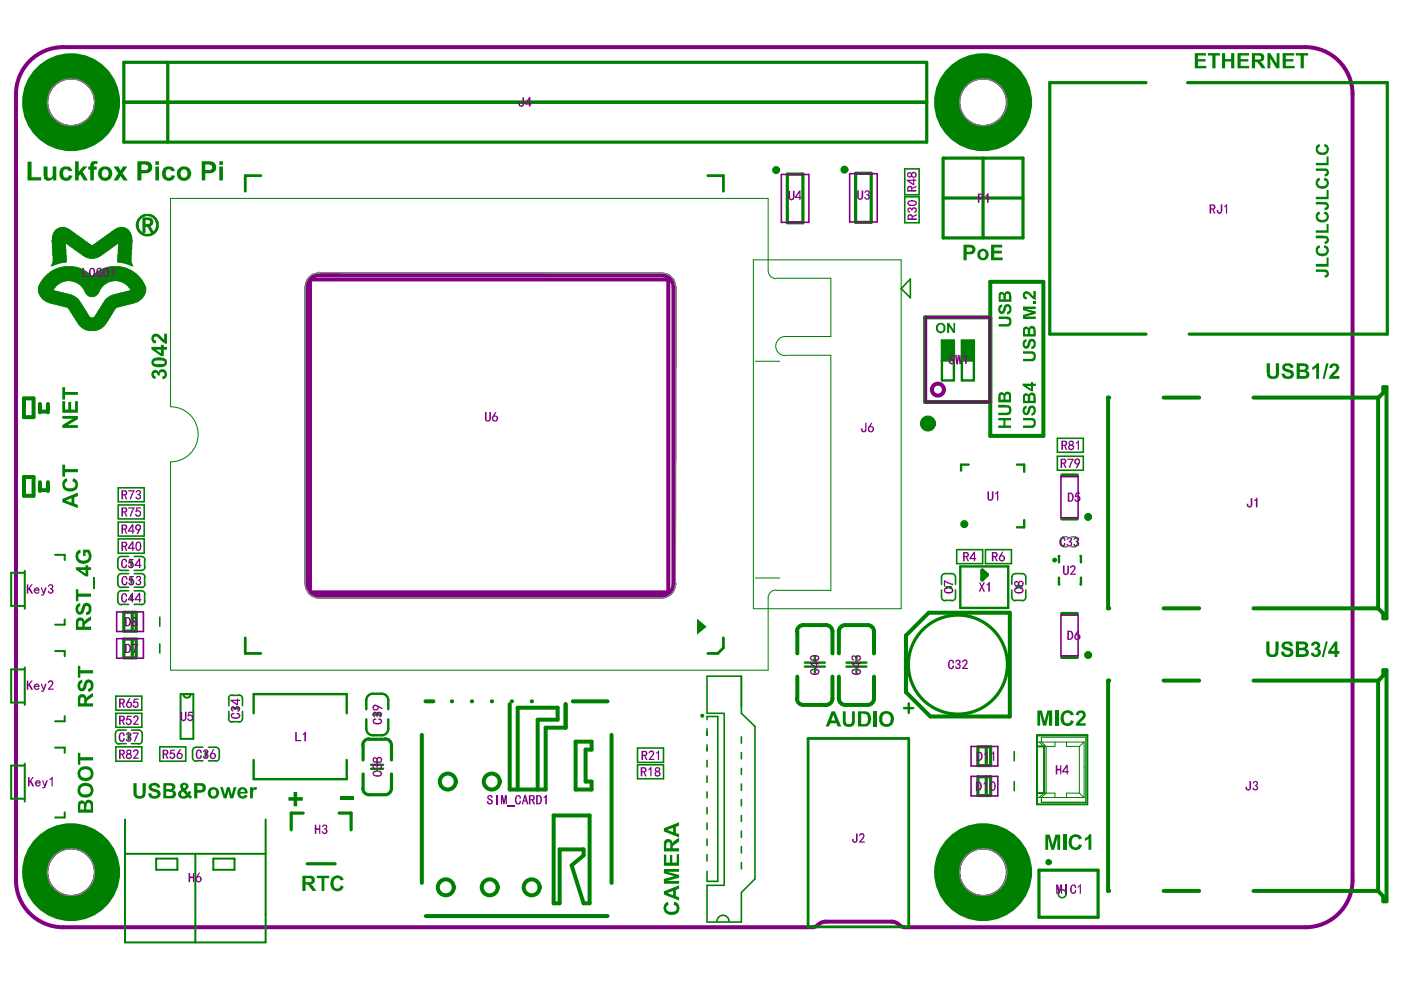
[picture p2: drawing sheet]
<svg xmlns="http://www.w3.org/2000/svg" width="297mm" height="210mm" viewBox="0 0 297 210" stroke-linecap="round" stroke-linejoin="round" font-family="sans-serif">
<g fill="none" stroke="#808080" stroke-width=".21">
<path d="M65.6 58.7a4 4 0 0 1 2.1-.9l72.6 .1a3 3 0 0 1 3 3l-.1 62.9a2.88 2.88 0 0 1-2.9 3h-72.6a2.89 2.89 0 0 1-3-3v-62.9l.1-.8z"/>
<circle cx="15" cy="21.7" r="5"/>
<circle cx="208.5" cy="21.7" r="5"/>
<circle cx="15" cy="184.9" r="5"/>
<circle cx="208.4" cy="184.9" r="5"/>
</g>
<path d="M65.7 59.2h76v66.4h-76zM67.7 58.3a2.54 2.54 0 0 0-2.6 2.6v62.9a2.54 2.54 0 0 0 2.6 2.6h72.6a2.54 2.54 0 0 0 2.5-2.6v-62.9a2.54 2.54 0 0 0-2.5-2.6h-72.5M173.4 196.1l.6-.4 1.1-.3h13.9l1.1 .3 .5 .4M173.5 196.1l-.6 .4-.6 .1h-158.9a10 10 0 0 1-10-10v-166.6a10 10 0 0 1 10-10h263.4a10 10 0 0 1 10 10v166.6a10 10 0 0 1-10 10h-85l-.6-.1-.6-.4" fill="none" stroke="#800080" stroke-width=".85"/>
<g fill="none" stroke="#800080" stroke-width=".34">
<circle cx="15.1" cy="21.7" r="5"/>
<circle cx="208.4" cy="21.7" r="5"/>
<circle cx="15.1" cy="184.9" r="5"/>
<circle cx="208.4" cy="184.9" r="5"/>
</g>
<path d="M147.8 131.2l2 1.7-2 1.7z" fill="#008000"/>
<g fill="none" stroke="#808080" stroke-width=".21">
<path d="M65.6 58.7a4 4 0 0 1 2.1-.9l72.6 .1a3 3 0 0 1 3 3l-.1 62.9a2.88 2.88 0 0 1-2.9 3h-72.6a2.89 2.89 0 0 1-3-3v-62.9l.1-.8z"/>
<circle cx="15" cy="21.7" r="5"/>
<circle cx="208.5" cy="21.7" r="5"/>
<circle cx="15" cy="184.9" r="5"/>
<circle cx="208.4" cy="184.9" r="5"/>
</g>
<g fill="none" stroke="#008000" stroke-width=".42">
<path d="M11.7 117.6h2v1.1M5.3 121.4h-2.9v7.1h2.9M5.3 121v8.1M11.7 138h2v1.1M13.7 131.4v1.1h-2M5.3 141.9h-2.9v7.1h2.9M5.3 141.5v8M11.7 158.5h2v1.1M13.7 151.8v1.1h-2M38.3 147.2h2.7v9.5h-2.7zM219.9 155.9h10.6v14.6h-10.6zM219.9 158.3h1.4"/>
<path d="M221.4 158.3v9.9h-1.5M5.3 162.3h-2.9v7h2.9M5.3 161.9v8M13.7 172.2v1.1h-2M26.5 173.7v26.1h29.8v-26.1M26.5 181h29.8M33.1 182h4.5v2.4h-4.5zM41.4 181v18.8M45.2 182h4.5v2.4h-4.5z"/>
</g>
<g fill="none" stroke="#008000" stroke-width=".85">
<path d="M210 59.8h11.2v32.6h-11.2zM210 67.3h-13.9v17.9h13.9M5.1 84.5h2v3.9h-2zM8.5 85.7v1.7M8.9 87.3h.8M10.2 85.7v1.7M235.2 84.3h-.3v44.7h.3M246.7 84.3h7.5M265.8 84.3h26.4v44.7M292.3 84.3l1-1v-1.2h.7v49h-.7v-1l-1.1-1.1M5.1 101.1h2v4h-2zM8.5 102.2v1.9"/>
<path d="M8.9 103.9h.8M10.2 102.2v1.9M169 133.8v4.7M170.4 132.5h4.7M176.5 133.8v4.7M177.9 133.8v4.7M179.3 132.5h4.7M185.3 133.8v4.7M192.1 134.7l4.8-4.8h17.2v22h-16.9l-5.1-5.1zM208.3 120.9l1 1-1 1zM246.7 129h7.5M265.8 129h26.4"/>
<path d="M89.4 155.8v31.4M90.2 148.7h1.7M95.8 148.7h.1M100 148.7h.1M104.3 148.7h.1M108.1 149.3v18.1h7.6v-13.1h4.2v-5M108.5 148.7h.1M112.7 148.7h.1M121.4 148.7h7.4M122 157.2h3.4v1.7h-1.2v6.8h1.2v1.7h-3.4zM129.7 155.8v31.4M169 143.5v4.6"/>
<path d="M170.4 149.5h4.7M176.5 143.5v4.6M177.9 143.5v4.6M179.3 149.5h4.7M185.3 143.5v4.6M235.2 144.3h-.3v44.6h.3M246.7 144.3h7.5M265.8 144.3h26.4v44.6M292.3 144.3l1-1.1v-1.1h.7v49h-.7v-1l-1.1-1.2M109.8 167.4v-17.3h8.4v2.5h-4.2v14.8M117.4 172.9h7.6v18.6h-1.3l-2.5-8 2.5-2.1v-1.3h-5v11.4h-1.3zM90.3 194.2h38.5"/>
<path d="M246.7 188.9h7.5M265.8 188.9h26.4"/>
</g>
<g fill="none" stroke="#008000" stroke-width=".21">
<path d="M8.6 59.8h4.5M8.6 59.9h4.4M8.7 59.8h4.6M8.8 59.7h4.8M8.8 59.6h5.3M8.9 59.5h21.3M9 59.3h21.1M9 59.4h21.1M9.1 59.2h20.9M9.1 59.2h20.8M9.2 59h20.5M9.2 59.1h20.6"/>
<path d="M9.3 58.9h20.4M9.4 58.8h20.2M9.5 58.7h20.1M9.6 58.7h19.9M9.7 58.6h9.8M9.7 58.5h9.7M9.8 58.4h9.5M9.9 58.3h9.3M10 58.2h9.1M10.1 58.1h9M10.2 58.1h8.8M10.3 58h8.6"/>
<path d="M10.4 57.9h8.3M10.5 57.8h8.1M10.6 57.7h7.9M10.8 57.6h7.6M10.8 56.4h.3M10.8 57.6h7.5M10.9 56.2h.5M10.9 56.3h.4M11 56.1h.7M11 57.5h7.1M11 51h6.9M11 51h7"/>
<path d="M11 51.1h7.1M11 51.2h7.2M11 51.3h7.4M11.1 55.9h1.1M11.1 56h.8M11.1 51.5h2.7M11.1 51.6h2.8M11.1 51.7h2.8M11.1 51.8h2.8M11.1 51.9h2.8M11.1 52h2.8M11.1 52.1h2.8"/>
<path d="M11.1 52.2h2.8M11.1 52.3h2.8M11.1 52.4h2.8M11.1 52.5h2.8M11.1 52.6h2.8M11.1 52.7h2.8M11.1 50.2h5.8M11.1 50.3h5.8M11.1 50.4h5.9M11.1 50.4h6.1M11.1 50.5h6.2M11.1 50.6h6.3"/>
<path d="M11.1 50.7h6.4M11.1 50.8h6.5M11.1 50.9h6.7M11.1 51.4h7.4M11.1 51.5h7.4M11.2 55.7h2M11.2 55.8h1.6M11.2 55.9h1.2M11.2 49.9h5.3M11.2 50h5.4M11.2 52.8h2.8M11.2 52.9h2.8"/>
<path d="M11.2 53h2.8M11.2 53.1h2.8M11.2 53.2h2.8M11.2 53.3h2.8M11.2 53.4h2.8M11.2 53.5h2.8M11.2 53.6h2.8M11.2 53.7h2.8M11.2 53.8h2.8M11.2 53.9h2.8M11.2 54h2.8M11.2 54.1h2.8"/>
<path d="M11.2 54.2h2.9M11.2 55.6h2.8M11.2 57.4h6.8M11.2 50.1h5.5M11.3 54.7h2.8M11.3 54.8h2.8M11.3 49.6h4.7M11.3 49.7h4.8M11.3 49.8h4.9M11.3 49.9h5M11.3 54.3h2.8M11.3 54.4h2.8"/>
<path d="M11.3 54.5h2.8M11.3 54.6h2.8M11.3 54.9h2.8M11.3 55h2.8M11.3 55.1h2.8M11.3 55.2h2.8M11.3 55.3h2.8M11.3 55.4h2.8M11.3 55.5h2.8M11.3 57.3h6.6M11.3 49.4h4.5M11.3 49.5h4.5"/>
<path d="M11.4 49.3h4.1M11.4 49.3h4.3M11.4 57.2h6.3M11.5 49.2h3.9M11.6 49h3.6M11.6 49.1h3.6M11.6 57.1h5.9M11.7 48.9h3.4M11.8 57h5.6M11.8 48.8h3.1M11.9 48.8h2.9M11.9 48.7h2.8"/>
<path d="M12 57h5.1M12.1 48.6h2.5M12.2 56.9h4.7M12.2 48.5h2.2M12.4 48.4h1.8M12.4 56.8h4.3M12.5 48.3h1.6M12.8 56.7h3.6M12.8 48.2h.9M13 56.6h3.1M13.6 56.5h2M14 51.5h4.7"/>
<path d="M14.1 51.6h4.7M14.2 51.7h4.8M14.3 51.8h4.8M14.4 51.9h4.8M14.6 52h4.7M14.7 52.1h9.7M14.7 52.1h9.5M14.9 52.2h9.2M15 52.3h9M15.1 59.6h8.9M15.2 52.4h8.7M15.2 52.5h8.6"/>
<path d="M15.4 52.6h8.2M15.5 59.7h8M15.5 52.6h8M15.6 52.7h7.9M15.8 52.8h7.5M15.8 59.8h7.4M15.8 52.9h7.4M15.9 53h7.2M16 59.8h7M16.1 53.1h6.9M16.2 53.2h6.7M16.3 59.9h6.5"/>
<path d="M16.3 53.2h6.4M16.4 53.3h6.2M16.5 53.4h5.9M16.7 53.5h5.7M16.8 53.6h5.5M16.9 53.7h5.2M17 53.7h5M17.2 53.8h4.7M17.3 53.9h4.5M17.4 54h4.3M17.5 54.1h4M17.6 54.2h3.8"/>
<path d="M17.8 54.3h3.5M17.9 54.3h3.3M18 54.4h3M18.2 54.5h2.6M18.4 54.6h2.3M18.6 54.7h1.8M19 54.8h1.1M19.6 58.6h9.8M19.6 58.5h9.7M19.7 52h4.8M19.7 58.4h9.5M19.8 51.9h4.8"/>
<path d="M19.8 58.3h9.3M19.9 58.2h9.1M20 51.8h4.7M20 58.1h9M20.1 51.7h4.7M20.1 58.1h8.8M20.2 58h8.5M20.2 51.6h4.8M20.3 51.5h4.8M20.3 57.9h8.3M20.4 57.8h8.1M20.4 51.5h7.5"/>
<path d="M20.5 57.7h7.9M20.6 51.4h7.4M20.7 57.6h7.6M20.7 51.3h7.3M20.7 57.6h7.4M20.8 51.2h7.2M20.9 57.5h7.1M20.9 51.1h7.1M21 57.4h6.9M21 51h7M21.2 57.3h6.6M21.2 51h6.8"/>
<path d="M21.3 50.9h6.7M21.3 57.2h6.3M21.4 50.8h6.5M21.5 57.1h5.9M21.5 50.7h6.4M21.6 50.6h6.3M21.7 57h5.5M21.8 50.5h6.1M21.9 57h5.1M21.9 50.4h6M22 50.4h5.9M22.1 56.9h4.7"/>
<path d="M22.1 50.3h5.8M22.2 50.2h5.7M22.4 56.8h4.2M22.4 50.1h5.5M22.4 50h5.5M22.5 49.9h5.4M22.6 56.7h3.7M22.7 49.9h5.1M22.8 49.8h5M23 56.6h3M23 49.7h4.8M23 49.6h4.7"/>
<path d="M23.2 49.5h4.5M23.3 49.4h4.3M23.4 49.3h4.2M23.5 56.5h2M23.5 49.3h4M23.6 49.2h3.9M23.7 49.1h3.7M23.9 49h3.5M24 48.9h3.4M24.1 48.8h3.2M24.2 48.8h3M24.3 48.7h2.8"/>
<path d="M24.5 48.6h2.4M24.6 48.5h2.2M24.8 48.4h1.9M24.9 55.2h2.9M24.9 55.3h2.9M24.9 55.4h2.9M25 54.7h2.8M25 54.8h2.8M25 48.3h1.5M25 59.6h5.2M25 54h2.9M25 54.1h2.9"/>
<path d="M25 54.2h2.8M25 54.3h2.8M25 54.4h2.8M25 54.5h2.8M25 54.6h2.8M25 54.9h2.8M25 55h2.8M25 55.1h2.8M25 55.5h2.8M25.1 52.6h2.8M25.1 52.7h2.8M25.1 52.8h2.8"/>
<path d="M25.1 52.9h2.8M25.1 53h2.8M25.1 53.1h2.8M25.1 53.2h2.8M25.1 53.3h2.8M25.1 53.4h2.8M25.1 53.5h2.8M25.1 53.6h2.8M25.1 53.7h2.8M25.1 53.8h2.8M25.1 53.9h2.8M25.1 55.6h2.8"/>
<path d="M25.2 51.5h2.7M25.2 51.6h2.7M25.2 51.7h2.7M25.2 51.8h2.7M25.2 51.9h2.7M25.2 52h2.7M25.2 52.1h2.7M25.2 52.2h2.7M25.2 52.3h2.7M25.2 52.4h2.7M25.2 52.5h2.7M25.3 48.2h1"/>
<path d="M25.4 59.7h4.8M25.7 59.8h4.6M25.8 55.7h2.1M25.9 59.8h4.4M26.1 59.9h4.3M26.3 55.8h1.6M26.6 55.9h1.3M26.8 55.9h1.1M27.1 56h.8M27.4 56.1h.6M27.5 56.2h.5M27.8 56.3h.3"/>
<path d="M27.9 56.4h.3M28.9 47.4h.4M28.9 47.5h.4M28.9 47.6h.4M28.9 47.7h.4M28.9 47.8h.4M28.9 47.9h.4M28.9 48h.4M29 48.2h.4M29 48.3h.4M29 47.1h.4M29 47.2h.4"/>
<path d="M29 47.3h.3M29 48.1h.3M29 48.4h.4M29 48.5h.5M29 48.6h.5M29 46.9h.5M29 47h.5M29.1 48.7h.5M29.1 48.8h.5M29.1 46.6h.5M29.1 46.7h.5M29.1 46.8h.4"/>
<path d="M29.2 46.6h.4M29.2 48.8h.4M29.2 48.9h.5M29.3 46.4h.5M29.3 46.5h.4M29.3 49h.5M29.4 46.3h.5M29.4 49.1h.5M29.5 46.2h.5M29.5 49.2h.5M29.5 49.3h.6M29.6 46.1h.5"/>
<path d="M29.6 49.3h.6M29.6 46h.6M29.6 49.4h.7M29.7 46h.7M29.8 45.9h.8M29.8 49.5h.7M29.9 45.8h1M29.9 49.6h.8M30 49.7h2.5M30.1 45.7h2.3M30.2 49.8h2.2M30.2 45.6h2.1"/>
<path d="M30.3 48.2h.4M30.3 48.3h.4M30.3 48.4h.4M30.3 48.5h.4M30.3 48.6h.4M30.3 48.7h.4M30.3 48.8h.4M30.3 46.2h1.4M30.3 46.3h1.6M30.3 46.4h1.8M30.3 46.5h1.9M30.3 46.6h2"/>
<path d="M30.3 46.6h.4M30.3 46.7h.4M30.3 46.8h.4M30.3 46.9h.4M30.3 47h.4M30.3 47.1h.4M30.3 47.2h.4M30.3 47.3h.4M30.3 47.4h.4M30.3 47.5h.4M30.3 47.6h.4M30.3 47.7h1.9"/>
<path d="M30.3 47.7h1.8M30.3 47.8h1.7M30.3 47.9h1.5M30.3 48h.9M30.3 48.1h.4M30.3 48.9h.4M30.3 49h.4M30.3 49.1h.4M30.3 49.2h.4M30.3 49.3h.4M30.3 49.9h1.9M30.4 45.5h1.7"/>
<path d="M30.5 49.9h1.5M30.6 45.5h1.2M30.8 47.6h1.5M30.8 50h.9M31.3 48h.5M31.3 48.1h.5M31.4 48.2h.5M31.4 48.2h.4M31.5 48.3h.5M31.6 48.4h.4M31.6 48.5h.5M31.6 45.8h1"/>
<path d="M31.6 46.6h.7M31.7 48.6h.4M31.7 48.7h.5M31.7 47.5h.6M31.8 48.8h.5M31.8 46.7h.6M31.8 49.6h.8M31.8 46.8h.6M31.8 47.3h.6M31.8 47.4h.6M31.8 48.9h.6M31.9 45.9h.8"/>
<path d="M31.9 46.9h.5M31.9 47h.5M31.9 47.1h.5M31.9 47.2h.5M31.9 49h.5M31.9 49.1h.5M32 49.2h.4M32 49.3h.4M32 49.5h.7M32.1 46h.7M32.2 49.4h.7M32.3 46h.6"/>
<path d="M32.4 49.3h.5M32.4 46.1h.5M32.4 49.3h.6M32.5 46.2h.5M32.5 49.2h.5M32.6 46.3h.5M32.6 49.1h.5M32.7 46.4h.5M32.7 49h.5M32.8 46.5h.4M32.8 48.9h.5M32.9 46.6h.4"/>
<path d="M32.9 48.8h.4M32.9 48.7h.5M32.9 48.8h.5M32.9 46.7h.5M32.9 46.8h.5M33 48.4h.5M33 48.5h.5M33 48.6h.5M33 46.9h.5M33 47h.5M33.1 48.2h.4M33.1 48.3h.4"/>
<path d="M33.1 47.1h.4M33.1 47.2h.4M33.1 47.3h.4M33.2 47.4h.3M33.2 47.5h.3M33.2 47.6h.3M33.2 47.7h.3M33.2 47.8h.3M33.2 47.9h.3M33.2 48h.3M33.2 48.1h.3M159.7 55.1h31.4v74h-31.4z"/>
<path d="M162.9 57.4v-15.3h-126.7v44.1M164.6 59h11.6v12.3h-9.7M8.1 60.9h3.6M8.1 61h3.5M8.1 61.1h3.4M8.1 61.2h3.3M8.1 61.3h3.3M8.1 61.4h3.2M8.1 61.5h3.2M8.1 61.6h3.4M8.1 61.7h3.8M8.1 61.8h4.1"/>
<path d="M8.1 61.9h4.4M8.2 60.7h3.7M8.2 60.8h3.6M8.2 60.9h3.5M8.2 62h4.7M8.2 62h5M8.2 62.1h5.4M8.3 60.5h3.7M8.3 60.6h3.6M8.3 62.2h5.6M8.3 62.3h5.9M8.4 60.3h3.9"/>
<path d="M8.4 60.4h3.7M8.4 62.4h6.2M8.4 62.5h6.5M8.5 60.2h3.9M8.5 60.3h3.9M8.5 62.6h6.8M8.5 62.5h6.7M8.6 60h4.2M8.6 60.1h4M8.6 62.7h7M8.6 62.8h7.1M8.6 62.9h7.2"/>
<path d="M8.7 63h7.3M8.8 63.1h7.3M8.8 63.1h7.4M8.9 63.2h7.4M9 63.3h7.4M9.1 63.4h7.4M9.1 63.5h7.5M9.2 63.6h7.5M9.4 63.6h7.3M9.5 63.7h7.3M9.7 63.8h7.2M9.7 63.9h7.2"/>
<path d="M9.9 64h7M10.1 64.1h6.9M10.2 64.2h6.9M10.5 64.2h6.6M10.8 64.3h6.4M11.2 64.4h6M11.5 64.5h5.8M11.9 64.6h5.5M12.2 64.7h5.2M12.5 64.7h4.9M12.9 64.8h4.6M13.2 64.9h4.3"/>
<path d="M13.6 65h4M13.9 65.1h3.7M14.2 65.2h3.5M14.4 65.3h3.4M14.5 65.3h3.3M14.6 65.4h3.3M14.7 65.6h3.3M14.7 65.5h3.2M14.7 65.7h3.3M14.8 65.8h3.2M14.8 65.8h3.3M14.9 65.9h3.3"/>
<path d="M15 66h3.2M15 66.1h3.3M15.1 66.2h3.2M15.1 66.3h3.3M15.2 66.4h3.3M15.2 66.5h3.3M15.3 66.6h3.3M15.4 66.7h3.2M15.4 66.8h3.3M15.5 66.9h3.2M15.5 66.9h3.3M15.6 67h3.3"/>
<path d="M15.7 67.1h3.2M15.7 67.2h3.3M15.8 67.3h3.3M15.8 67.4h3.6M15.8 67.5h7.4M15.9 67.5h7.2M15.9 67.6h7.1M16 67.7h7M16.1 67.8h6.9M16.1 67.9h6.9M16.2 68h6.7M16.3 68h6.5"/>
<path d="M16.3 68.1h6.5M16.3 68.2h6.4M16.4 60h6.2M16.4 68.3h6.2M16.4 68.4h6.2M16.5 60.1h6M16.5 68.5h6M16.5 68.6h5.9M16.6 68.6h5.8M16.7 60.2h5.7M16.7 68.7h5.7M16.8 60.3h5.5"/>
<path d="M16.8 68.8h5.5M16.8 68.9h5.4M16.9 69h5.3M16.9 60.3h5.2M16.9 69.1h5.2M17 60.4h5M17 69.1h5M17.1 60.5h4.8M17.1 69.2h4.8M17.2 60.6h4.7M17.2 69.3h4.7M17.3 60.7h4.5"/>
<path d="M17.3 69.4h4.4M17.4 60.8h4.3M17.4 60.9h4.2M17.4 69.5h4.2M17.5 60.9h4M17.5 61h3.9M17.5 69.6h4M17.6 61.1h3.8M17.7 61.2h3.6M17.7 61.3h3.6M17.7 69.7h3.6M17.8 61.4h3.5"/>
<path d="M17.8 69.7h3.4M17.9 61.4h3.3M17.9 61.5h3.3M18 61.6h3.1M18 61.7h3.1M18 69.8h3.1M18 61.8h3M18 61.9h3M18.1 62h2.8M18.1 69.9h2.7M18.2 62.1h2.6M18.2 62.2h2.6"/>
<path d="M18.3 62.3h2.4M18.4 70h2.3M18.4 62.4h2.3M18.5 62.5h2.1M18.5 62.5h2M18.6 62.6h1.8M18.7 70.1h1.6M18.7 62.7h1.5M18.9 62.8h1.3M19.1 62.9h.8M19.6 67.4h3.6M19.9 67.3h3.4"/>
<path d="M20.1 67.1h3.3M20.1 67.2h3.3M20.2 67h3.3M20.2 66.9h3.3M20.3 66.8h3.3M20.4 66.6h3.3M20.4 66.7h3.2M20.5 66.4h3.3M20.5 66.5h3.3M20.6 66.4h3.3M20.7 66.2h3.3M20.7 66.3h3.2"/>
<path d="M20.7 66.1h3.4M20.8 65.9h3.3M20.8 66h3.3M20.9 65.8h3.3M20.9 65.8h3.2M21 65.7h3.3M21.1 65.6h3.2M21.1 65.5h3.3M21.2 65.4h3.3M21.3 65.3h3.3M21.3 65.2h3.5M21.4 65.1h3.8"/>
<path d="M21.4 65h4.1M21.5 64.8h4.7M21.5 64.9h4.3M21.6 64.7h4.9M21.7 64.6h5.5M21.7 64.7h5.1M21.8 64.4h6.1M21.8 64.5h5.7M21.9 64.3h6.3M21.9 64.2h6.8M21.9 64.2h6.6M22 64.1h7"/>
<path d="M22.1 63.9h7.2M22.1 64h7M22.2 63.8h7.2M22.3 63.6h7.3M22.3 63.7h7.3M22.4 63.6h7.3M22.4 63.5h7.4M22.5 63.4h7.5M22.6 63.3h7.5M22.7 63.2h7.5M22.9 63.1h7.3M23 63.1h7.2"/>
<path d="M23 63h7.3M23.2 62.9h7.2M23.3 62.8h7.1M23.5 62.7h7M23.6 62.6h7M23.9 62.5h6.7M24.1 62.5h6.6M24.5 62.4h6.2M24.8 62.3h5.9M25.2 62.2h5.5M25.5 62.1h5.2M25.8 62h5"/>
<path d="M26.2 62h4.6M26.3 60h4.1M26.4 60.1h4.1M26.5 61.9h4.3M26.6 60.2h4M26.7 60.3h3.9M26.8 60.3h3.9M26.8 60.4h3.9M26.8 61.8h4.1M27 60.5h3.7M27.1 60.6h3.6M27.2 60.7h3.5"/>
<path d="M27.2 61.7h3.7M27.3 60.8h3.5M27.3 60.9h3.5M27.4 60.9h3.5M27.4 61h3.5M27.5 61.1h3.4M27.5 61.6h3.4M27.6 61.2h3.3M27.6 61.3h3.3M27.7 61.4h3.2M27.8 61.5h3.1M160.2 76.6h5.1"/>
<path d="M166.5 75.3h9.7v49.9h-11.6M36.2 97.9v44.2h126.7v-15.3M160.2 122.5h5.1M219.8 157.3h10.1M220.3 157.3l1 1v9.9l-1 .9M220.8 156.3h9.4v13.8h-9.4v-1l1-.9v-9.9l-1-1zM223.7 157.3v1h-3.9M226.1 157.3v1h2.7M228.8 158.3v9.9M229.9 157.3l-1.1 1M229.9 157.3v11.8M219.8 168.2h3.9v.9"/>
<path d="M219.8 169.1h10.1M228.8 168.2h-2.7v.9M228.8 168.2l1.1 .9"/>
</g>
<g fill="none" stroke="#008000" stroke-width=".34">
<path d="M191.8 35.8h3.1v5.5h-3.1zM191.8 41.7h3.1v5.5h-3.1zM193 59.2v3.9l-1.9-1.9zM224.2 96.7h5.5v3h-5.5zM224.2 92.9h5.5v3h-5.5zM25 118.7v1.5M25.1 103.4h5.5v3h-5.5zM25.1 107.1h5.5v2.9h-5.5zM25.1 110.7h5.5v3h-5.5zM25.1 114.3h5.5v3h-5.5zM25.7 118h1.6M28.5 118h1.5"/>
<path d="M30.7 118.7v1.5M202.8 116.5h5.5v3h-5.5zM208.9 116.5h5.5v3h-5.5zM25 122.4v1.4M25 126v1.5M25.7 128.1h1.6M25.7 125.3h1.6M25.7 124.5h1.6M25.7 121.6h1.6M25.7 120.9h1.6M28.5 128.1h1.5M28.5 125.3h1.5"/>
<path d="M28.5 124.5h1.5M28.5 121.6h1.5M28.5 120.9h1.5M30.7 122.4v1.4M30.7 126v1.5M33.9 130.8v2M33.9 136.5v2M199.6 122.4v1.5M199.6 125.1v1.4M200.4 121.6h1.4M200.4 127.3h1.4M202.6 122.4v1.5"/>
<path d="M202.6 125.1v1.4M214.5 122.4v1.5M214.5 125.1v1.4M215.3 121.6h1.4M215.3 127.3h1.4M217.5 122.4v1.5M217.5 125.1v1.4M24.5 155.6v1.4M24.6 147.6h5.5v3h-5.5zM24.6 151.2h5.5v3h-5.5zM24.6 158.3h5.5v3.1h-5.5zM25.2 154.8h1.6"/>
<path d="M25.2 157.7h1.6M27.9 154.8h1.5M27.9 157.7h1.5M30.2 155.6v1.4M33.9 158.3h5.5v3.1h-5.5zM40.8 159.2v1.4M41.6 158.4h1.4M44.2 158.4h1.5M46.5 159.2v1.4M48.5 148.1v1.5M48.5 150.8v1.5M49.2 153h1.4"/>
<path d="M49.2 147.4h1.4M51.4 148.1v1.5M51.4 150.8v1.5M135.2 158.6h5.5v3h-5.5zM149.9 152.6v-.7h2.3v35h-2.3v-2.1M149.9 154.5v1.4M149.9 157.9v1.3M153.5 151.2h-3.6v-7.8h7.3v7.8l2.9 2.8v32.4l-2.9 2.8v6.3h-7.3v-7.8h3.6v-36.3M157.2 156.2v1.4M157.2 159.5v1.4M215 159.4v1.9M41.6 161.3h1.4"/>
<path d="M44.2 161.3h1.5M135.2 162.2h5.5v2.9h-5.5zM149.9 161.2v1.4M149.9 164.5v1.4M149.9 167.9v1.3M149.9 171.2v1.4M149.9 174.5v1.4M149.9 177.9v1.3M157.2 162.9v1.3M157.2 166.2v1.4M157.2 169.5v1.4M157.2 172.9v1.3"/>
<path d="M157.2 176.2v1.4M157.2 179.5v1.4M215 165.7v2M149.9 181.2v1.3M157.2 182.9v1.3"/>
</g>
<g fill="none" stroke="#008000" stroke-width=".68">
<path d="M26.3 13.2h170.2v16.9h-170.2zM35.6 13.2v16.9M243 17.5h-20.4v53.3h20.4M251.8 17.5h42.3v53.3h-42M26.3 21.7h170.2M166.9 36.9h3.3v10.3h-3.3zM181.4 36.7h3.3v10.4h-3.3zM200 33.5h16.9v16.9h-16.9zM208.4 33.5v16.9M200 42h16.9M225.1 110h3.3M225.1 100.7h3.3"/>
<path d="M26.3 129.8h2.6v4h-2.6zM26.3 135.5h2.6v4h-2.6zM28 129.8v4M28 135.5v4M225.1 139.4h3.3M225.1 130.1h3.3M77 158v3.1M78.3 156.7h3.3M83 158v3.1M207.3 158.3h2.7v4h-2.7zM209.1 158.3v4M64.3 172.4h-2.6v3.5"/>
<path d="M71.9 172.4h2.5v3.5M77 164.1v3M78.3 168.5h3.3M83 164.1v3M207.3 164.7h2.7v4h-2.7zM209.1 164.7v4M65.1 183.1h6M220.3 184.5h12.5v10h-12.5z"/>
</g>
<g fill="none" stroke="#008000" stroke-width=".51">
<path d="M199.7 72.2h2.5v8.5h-2.5zM199.7 76.4h2.5M203.9 72.2h2.6v8.5h-2.6zM203.9 76.4h2.6M205.4 98.5h-1.6v1.3M215.6 98.5h1.6v1.5M27.9 118.9v1M217.2 110.3v1.5h-1.6M224.6 117.9l-.1 1.3M229.1 117.9l.1 1.3M27.9 122.5v1.1M27.9 126.2v1"/>
<path d="M172.8 139.2v1.3M181.6 139.2v1.3M200.6 124.5h1.1M203.6 120.1h10.2v8.8h-10.2zM215.5 124.5h1.1M224.5 122.5l.1 1.4M229.2 122.5l-.1 1.4M27.3 155.7v1M43.6 159.4v1.1M49.5 150.2h1M53.8 151.2v-4h19.7v4M77.7 148.4v2"/>
<path d="M77.7 152.5v2M79 155.9h2M79 147.1h2M79.2 151.5h1.5M79.9 151.2v.5M82.3 148.4v2M82.3 152.5v2M170.7 140.5h4.2M170.7 141.3h4.2M172.8 141.3v1.3M179.5 140.5h4.2M179.5 141.3h4.2"/>
<path d="M181.6 141.3v1.3M191.7 150.1h1.9M192.7 149.1v2.1M53.8 161.1v4.1h19.7v-4.1M78.7 163h2.5M78.7 162.2h2.5M79.9 161.7v.5M79.9 163v.4"/>
</g>
<path d="M55.3 37.2h-3.3v3.3M150.1 37.2h3.3v3.3M52 135.2v3.3h3.3M153.4 135.2v2.2l-1.2 1.1h-2.1M171.3 156.6h21.4v39.9h-21.4z" fill="none" stroke="#008000" stroke-width=".59"/>
<path d="M225.4 113.8h.9M225.5 115.9h.8M227.1 113.8h1M227.1 115.9h.9" fill="none" stroke="#008000" stroke-width=".25"/>
<g fill="#008000">
<path d="M199.7 72.2h2.5v4.2h-2.5z" fill-rule="evenodd"/>
<path d="M203.9 72.2h2.6v4.2h-2.6z" fill-rule="evenodd"/>
<path d="M72.1 168.8h2.9v.9h-2.9z" fill-rule="evenodd"/>
</g>
<g fill="#008000">
<path d="M200.8 68.5h.4l1 1.4v-1.4h.3v2.1h-.4l-.9-1.4v1.4h-.4z"/>
<path d="M16.7 144.5l.7-.4v.7a.65 .65 0 0 0-.4 .6 .65 .65 0 0 0 .4 .6l.3-.5a1.34 1.34 0 0 1 1.1-1.5 1.35 1.35 0 0 1 .8 2.1l-.1 .3-.5 .3h-.3l-.1-.6a.69 .69 0 0 0 .6-.7 .69 .69 0 0 0-.5-.7l-.3 .5a1.18 1.18 0 0 1-1.3 1.4 1.45 1.45 0 0 1-.4-2.1z"/>
<path d="M16.5 141.2h.5v.9h2.7v.7h-2.7v.9h-.5z"/>
<path d="M211.6 88.6h2.8v.5h-1.2v1.1h1.2v.5h-2.8v-.5h1.1v-1.1h-1.1z"/>
<path d="M211.6 85.8l1.7 .1a1.09 1.09 0 0 1 1.1 .6 1.09 1.09 0 0 1-.2 1.3l-.4 .2h-2.2v-.5h1.6a.63 .63 0 0 0 .7-.7l-.2-.4h-2.1z"/>
<path d="M211.7 67.1h1.6a.92 .92 0 0 1 1.1 .9 .97 .97 0 0 1-1.1 1.2h-1.6v-.5h1.5a.61 .61 0 0 0 .6-.1 .61 .61 0 0 0 .1-.7l-.5-.3h-1.7z"/>
<path d="M211.8 64.8l.4-.2h.3v.5a.47 .47 0 0 0-.4 .5 .47 .47 0 0 0 .4 .4l.2-.4a1.24 1.24 0 0 1 .8-1.1 1.02 1.02 0 0 1 .9 .5 1.02 1.02 0 0 1 0 1.1l-.2 .3-.6 .3-.1-.5a.6 .6 0 0 0 .5-.6 .6 .6 0 0 0-.5-.6l-.2 .5a.93 .93 0 0 1-1.2 1 1.35 1.35 0 0 1-.3-1.7z"/>
<path d="M16.5 159.6h.5v.9h2.7v.7h-2.7v1h-.5z"/>
<path d="M279 57.1h1.7a.89 .89 0 0 1 1 .6 .89 .89 0 0 1-.5 1.1h-.4v-.5a.35 .35 0 0 0 .5-.3 .35 .35 0 0 0-.5-.4h-1.8z"/>
<path d="M279 55.9h2.3v-1.3h.4v1.9h-2.7z"/>
<path d="M279.2 52.2l.5-.2 .2 .6a.62 .62 0 0 0-.5 .7 .62 .62 0 0 0 .8 .4 .66 .66 0 0 0 1-.2 .66 .66 0 0 0-.4-.9l-.1-.1 .1-.5a1.21 1.21 0 0 1 .9 1.4 1.21 1.21 0 0 1-1.4 .9h-.1a1.3 1.3 0 0 1-1.1-.7 1.3 1.3 0 0 1 .1-1.4z"/>
<path d="M279 49.9l1.8 .1a.86 .86 0 0 1 1 .8 .86 .86 0 0 1-1 .9v-.5a.36 .36 0 0 0 .5-.4 .36 .36 0 0 0-.5-.3h-1.8z"/>
<path d="M279 48.8h2.3v-1.3h.4v1.8h-2.7z"/>
<path d="M279.1 45.3l.3-.4h.3l.2 .5a.67 .67 0 0 0-.4 .8 .67 .67 0 0 0 .8 .4h.1a.65 .65 0 0 0 .9-.5 .65 .65 0 0 0-.6-.7l.1-.5a1.18 1.18 0 0 1 .9 1.4 1.18 1.18 0 0 1-1.5 .8 1.23 1.23 0 0 1-1.1-1.8z"/>
<path d="M279 42.8h1.7a.89 .89 0 0 1 1 .6 .89 .89 0 0 1-.5 1.1l-.4 .1v-.6a.35 .35 0 0 0 .5-.3 .35 .35 0 0 0-.5-.4h-1.8z"/>
<path d="M279 41.7h2.3v-1.4h.4v1.9h-2.7z"/>
<path d="M279.2 37.9l.5-.2 .2 .6a.62 .62 0 0 0-.5 .7 .62 .62 0 0 0 .8 .4 .66 .66 0 0 0 1-.2 .66 .66 0 0 0-.4-.9l-.1-.1 .1-.5a1.21 1.21 0 0 1 .9 1.4 1.21 1.21 0 0 1-1.4 .9h-.1a1.3 1.3 0 0 1-1.1-.7 1.3 1.3 0 0 1 .1-1.4z"/>
<path d="M279 35.7h1.7a.86 .86 0 0 1 1.1 .8 .86 .86 0 0 1-1 .9v-.5a.36 .36 0 0 0 .5-.4 .36 .36 0 0 0-.5-.3h-1.8z"/>
<path d="M279 34.5h2.3v-1.3h.4v1.8h-2.7z"/>
<path d="M279.1 31l.3-.4h.3l.2 .5a.67 .67 0 0 0-.4 .8 .67 .67 0 0 0 .8 .4h.1a.65 .65 0 0 0 .9-.5 .65 .65 0 0 0-.6-.7l.1-.5a1.18 1.18 0 0 1 .9 1.4 1.18 1.18 0 0 1-1.5 .8 1.23 1.23 0 0 1-1.1-1.8z"/>
<path d="M61.1 169h1.1v-1.1h.8v1.1h1.2v.8h-1.2v1.2h-.8v-1.2h-1.1z"/>
<path d="M268.5 136h.7v1.8a.7 .7 0 0 0 .5 1 .7 .7 0 0 0 .7-.9v-1.9h.7v1.9a1.29 1.29 0 0 1-.8 1.4h-.2a1.24 1.24 0 0 1-1.3-.3 1.24 1.24 0 0 1-.3-1.2z"/>
<path d="M271.9 136.3a1.66 1.66 0 0 1 2.2 .2v.4l-.6 .1a.58 .58 0 0 0-.5-.5 .58 .58 0 0 0-.6 .4l.1 .2 .5 .2a1.06 1.06 0 0 1 1.2 1.2 1.06 1.06 0 0 1-1.4 .8 1.16 1.16 0 0 1-1.2-1.1l.6-.1a.69 .69 0 0 0 .6 .7 .69 .69 0 0 0 .8-.5l-.2-.3-.5-.1a1.16 1.16 0 0 1-1.2-1.1z"/>
<path d="M278 136.4a1.02 1.02 0 0 1 1.2-.4 1.02 1.02 0 0 1 .7 .9l-.2 .5-.2 .1a.97 .97 0 0 1 .5 1.3 .97 .97 0 0 1-1.3 .5l-.6-.2-.2-.6 .7-.1a.47 .47 0 0 0 .7 .3 .47 .47 0 0 0 0-.7l-.2-.2h-.4l.1-.5a.39 .39 0 0 0 .5-.2 .39 .39 0 0 0-.1-.5 .39 .39 0 0 0-.6 .1v.2h-.6z"/>
<path d="M281.1 136h.4l-.8 3.3h-.5z"/>
<path d="M16.3 128.2l.7-.3v.7a.65 .65 0 0 0-.4 .5 .65 .65 0 0 0 .3 .6l.4-.5a1.34 1.34 0 0 1 1.1-1.4 1.35 1.35 0 0 1 .8 2l-.1 .4-.6 .2h-.2v-.6a.73 .73 0 0 0 .5-.6 .73 .73 0 0 0-.4-.7l-.3 .1-.1 .5a1.17 1.17 0 0 1-1.3 1.2 1.45 1.45 0 0 1-.4-2.1z"/>
<path d="M16.1 124.9h.5v.9h2.7v.7h-2.7v1h-.5z"/>
<path d="M198.6 68.8h.1a1.1 1.1 0 0 1 1.8 .4 1.1 1.1 0 0 1-1.1 1.5 1.22 1.22 0 0 1-.8-1.9zM198.9 69.1a.69 .69 0 0 0 0 .9 .69 .69 0 0 0 1 .1 .69 .69 0 0 0 .1-1 .69 .69 0 0 0-1-.1z"/>
<path d="M16.6 147.6a.92 .92 0 0 1 1-.4 .92 .92 0 0 1 .7 .8l.4-.5 1-.6v.8l-.6 .5a.89 .89 0 0 0-.7 .9h1.3v.7h-3.2zM17.1 147.9l-.1 1.2h.9v-.4a.59 .59 0 0 0-.1-.6 .59 .59 0 0 0-.6-.2z"/>
<path d="M211.8 83.4a.7 .7 0 0 1 1.1 .1 .8 .8 0 0 1 1.1-.3 .8 .8 0 0 1 .4 1v1.1h-2.8v-1.4zM212.2 83.8v.9h.5v-.5a.37 .37 0 0 0-.1-.5 .37 .37 0 0 0-.4 .1zM213.3 83.7l-.1 1h.7v-.6a.41 .41 0 0 0-.1-.4 .41 .41 0 0 0-.5 0z"/>
<path d="M211.8 62.1a.69 .69 0 0 1 1.2 .2 .7 .7 0 0 1 .8-.5 .7 .7 0 0 1 .6 .8v1.4h-2.7zM212.2 62.5v1h.5v-.4a.45 .45 0 0 0 0-.5 .45 .45 0 0 0-.5-.1zM213.3 62.5v1h.6v-.5a.43 .43 0 0 0-.1-.6 .43 .43 0 0 0-.5 .1z"/>
<path d="M16.6 170.1a.79 .79 0 0 1 .7-.4 .79 .79 0 0 1 .7 .5 .9 .9 0 0 1 1.2-.6 .9 .9 0 0 1 .5 1.2v1.5h-3.2zM17.1 170.4l-.1 1.2h.8v-.5a.48 .48 0 0 0-.1-.6 .48 .48 0 0 0-.6-.1zM18.4 170.4l-.1 1.2h.9v-.6a.54 .54 0 0 0 0-.5 .54 .54 0 0 0-.6-.2z"/>
<path d="M16.9 166.4a1.79 1.79 0 0 1 2.7 .4 1.65 1.65 0 0 1-.2 1.8 1.65 1.65 0 0 1-1.7 .5 1.55 1.55 0 0 1-1.1-2.2zM17.1 167.1a.98 .98 0 0 0 .2 1 .98 .98 0 0 0 1 .3 .9 .9 0 0 0 .9-1 .9 .9 0 0 0-1.1-.8l-.6 .1z"/>
<path d="M16.9 162.9a1.81 1.81 0 0 1 2.8 .5 1.72 1.72 0 0 1-.9 2.1 1.72 1.72 0 0 1-2.2-.7v-.1a1.54 1.54 0 0 1 .3-1.8zM17.1 163.5a1.06 1.06 0 0 0 .3 1.3 1.06 1.06 0 0 0 1.3 0 .89 .89 0 0 0 .4-1.2 .89 .89 0 0 0-1.1-.4l-.6 .1z"/>
<path d="M274.7 136h1.4a.95 .95 0 0 1 1 .3 .95 .95 0 0 1 .1 1.1l-.3 .1a.87 .87 0 0 1 .5 1 .87 .87 0 0 1-.9 .7l-1.8 .1zM275.4 136.6v.8l.8-.1a.38 .38 0 0 0 .5-.4 .38 .38 0 0 0-.6-.3zM275.4 137.9v.8h.7a.44 .44 0 0 0 .6-.1 .44 .44 0 0 0-.2-.6z"/>
<path d="M283 136h.5v2h.5v.6h-.5v.7h-.5v-.7h-1.4v-.5zM283 136.9l-.8 1.1h.8z"/>
<path d="M16.2 131.4a.99 .99 0 0 1 1-.4 .99 .99 0 0 1 .8 .8l.3-.5 1-.6v.7l-.8 .5-.5 .6v.4h1.3v.7h-3.2zM16.7 131.7l-.1 1.2h.8v-.4a.53 .53 0 0 0 0-.7 .53 .53 0 0 0-.6-.1z"/>
</g>
<path d="M20 122.3v2.5" fill="none" stroke="#008000" stroke-width=".42"/>
<g fill="#008000">
<path d="M16.3 117l.7-.5 .1 .7a.89 .89 0 0 0-.4 1.2 .89 .89 0 0 0 1.2 .4 .99 .99 0 0 0 .8-.5 .99 .99 0 0 0-.1-1.1l-.5-.1v.8h-.5v-1.4h1.4l.3 1a1.67 1.67 0 0 1-1.7 2.1 1.67 1.67 0 0 1-1.4-2.4z"/>
<path d="M13.5 101.8l.6-.4 .2 .7a.8 .8 0 0 0-.4 1.1 .8 .8 0 0 0 1.1 .3 .74 .74 0 0 0 .9-.5 .74 .74 0 0 0-.6-.9l.2-.7a1.47 1.47 0 0 1 1 1.9 1.47 1.47 0 0 1-1.9 .9 1.47 1.47 0 0 1-1.1-2.4z"/>
<path d="M13.2 98.5h.6v.9h2.7v.7h-2.7v1h-.6z"/>
<path d="M32.3 78.7a.76 .76 0 0 1 .7-.3 .76 .76 0 0 1 .6 .5 .93 .93 0 0 1 1.2-.6 .93 .93 0 0 1 .6 1.1 1.01 1.01 0 0 1-.9 1l-.1-.6a.5 .5 0 0 0 .3-.8 .5 .5 0 0 0-.8 .1v.5h-.5a.38 .38 0 0 0-.3-.5 .38 .38 0 0 0-.5 .3 .38 .38 0 0 0 .4 .4l-.1 .6a1.09 1.09 0 0 1-.6-1.7z"/>
<path d="M32.3 71.1a1.24 1.24 0 0 1 2 .5l.5 .3v-1.1h.6v2.1l-.6-.1-.9-.9a.84 .84 0 0 0-1.2-.4v.1a.39 .39 0 0 0 0 .4 .39 .39 0 0 0 .4 .2l-.1 .7a1.13 1.13 0 0 1-.7-1.8z"/>
<path d="M67.2 185.7h2.6v.5h-1v2.7h-.6v-2.7h-1z"/>
<path d="M70.5 186a1.41 1.41 0 0 1 2.3 .4v.1l-.6 .2a.8 .8 0 0 0-1-.5 .8 .8 0 0 0-.5 1 .96 .96 0 0 0 .7 1.2 .64 .64 0 0 0 .8-.7l.7 .3a1.49 1.49 0 0 1-1.8 .9 1.49 1.49 0 0 1-1.1-1.7z"/>
<path d="M221.6 177h1l.6 2.2 .6-2.2h1v3.2h-.6v-2.6l-.7 2.6h-.6l-.7-2.6v2.6h-.6z"/>
<path d="M225.4 177h.6v3.2h-.6z"/>
<path d="M226.8 177.5a1.44 1.44 0 0 1 2.5 .3l-.5 .2a.82 .82 0 0 0-1.1-.4 .82 .82 0 0 0-.5 1 .8 .8 0 0 0 .4 1 .8 .8 0 0 0 1.1-.4l.1-.2 .6 .2h-.1a1.43 1.43 0 0 1-1.5 1 1.43 1.43 0 0 1-1.2-1.4z"/>
<path d="M230 177.7l.4-.1 .5-.7h.5v3.3h-.6v-2.4l-.8 .5z"/>
<path d="M219.9 150.6h1l.6 2.2 .6-2.2h1v3.3h-.7v-2.6l-.6 2.6h-.7l-.6-2.6v2.6h-.6z"/>
<path d="M223.7 150.6h.6v3.3h-.6z"/>
<path d="M225.3 151a1.44 1.44 0 0 1 2.4 .6l-.6 .1a.82 .82 0 0 0-1.1-.5 .82 .82 0 0 0-.5 1.1 .8 .8 0 0 0 .4 1 .8 .8 0 0 0 1.1-.4l.1-.2 .6 .2a1.46 1.46 0 0 1-1.9 1 1.46 1.46 0 0 1-.9-1.8z"/>
<path d="M228.4 150.8h.2a1.03 1.03 0 0 1 1.4 .3 1.03 1.03 0 0 1-.2 1.4l-.8 .7v.2h1.2v.5h-2.2l.1-.1a4.2 4.2 0 0 1 1.4-1.9 .46 .46 0 0 0-.2-.7 .46 .46 0 0 0-.5 .5l-.7-.1z"/>
<path d="M216.9 74.5h1.6a.95 .95 0 0 1 1.1 1.2 .93 .93 0 0 1-1.3 .9h-1.4v-.5h1.4a.57 .57 0 0 0 .8-.3 .57 .57 0 0 0-.3-.7l-1.9-.1z"/>
<path d="M217 72.2l.3-.3h.4v.5a.47 .47 0 0 0-.5 .5 .47 .47 0 0 0 .5 .5l.2-.6a.88 .88 0 0 1 1-.9 .88 .88 0 0 1 .7 1.1 1.01 1.01 0 0 1-.9 1.1v-.6a.55 .55 0 0 0 .5-.6 .55 .55 0 0 0-.5-.5l-.3 .5a.86 .86 0 0 1-.4 .9 .86 .86 0 0 1-1-.2l-.2-.3z"/>
<path d="M216.9 65h2.7v.5h-2.2l2.2 .5v.5l-2.2 .6h2.2v.5h-2.7v-.8l1.8-.5-1.8-.5z"/>
<path d="M219 63.9h.6v.5h-.6z"/>
<path d="M217 62a1.16 1.16 0 0 1 1.8 .6l.3 .2v-1.1h.5v1.9l-.6-.2-.4-.3a1.22 1.22 0 0 0-1.2-.8l-.1 .5 .4 .2v.5a.94 .94 0 0 1-.7-1.5z"/>
<path d="M268.6 77h.6v1.8a.7 .7 0 0 0 .4 .9 .7 .7 0 0 0 .9-.3v-2.4h.7v1.8a1.23 1.23 0 0 1-.3 1.3 1.23 1.23 0 0 1-1.3 .2 1.01 1.01 0 0 1-1-1.2z"/>
<path d="M271.9 77.4h.1a1.25 1.25 0 0 1 1.3-.4 1.25 1.25 0 0 1 .9 1h-.6a.6 .6 0 0 0-.6-.5 .6 .6 0 0 0-.5 .5l.5 .3a1.1 1.1 0 0 1 1.2 .6 1.1 1.1 0 0 1-.3 1.3h-.2a1.36 1.36 0 0 1-2-1h.7a.69 .69 0 0 0 .6 .6 .69 .69 0 0 0 .7-.5l-.1-.2-.6-.2a1.01 1.01 0 0 1-1.1-1.5z"/>
<path d="M278.2 77.9l.6-.4 .3-.5h.6v3.3h-.6v-2.3l-.9 .5z"/>
<path d="M281.2 77h.5l-.9 3.3h-.4z"/>
<path d="M282.1 77.3a1.08 1.08 0 0 1 1.5 0 1.08 1.08 0 0 1-.1 1.6l-.8 .8h1.3v.6h-2.2l.1-.7 .5-.5a1.57 1.57 0 0 0 .9-1.2 .44 .44 0 0 0-.5-.3 .44 .44 0 0 0-.4 .4h-.5v-.3z"/>
<path d="M13.2 88.2h3.3v.7l-2.1 1.2h2.1v.6h-3.3v-.6l2.2-1.3h-2.2z"/>
<path d="M13.2 85.1h.6v1.7h.7v-1.6h.6v1.6h.8v-1.7h.6v2.4h-3.3z"/>
<path d="M13.2 82.1h.6v1h2.7v.6h-2.7v1h-.6z"/>
<path d="M141 191.5l.6-.3 .2 .7a.76 .76 0 0 0-.5 .9 .76 .76 0 0 0 1 .5l.1 .1a1.22 1.22 0 0 0 1.1-.6 .73 .73 0 0 0-.7-.9l.2-.7 .1 .1a1.43 1.43 0 0 1 .9 1.8 1.43 1.43 0 0 1-1.8 .9 1.52 1.52 0 0 1-1.4-.9 1.52 1.52 0 0 1 .2-1.6z"/>
<path d="M140.8 184.2h3.2v.6h-2.6l2.6 .7v.6l-2.6 .7h2.6v.6h-3.2v-1l2.2-.6-2.2-.6z"/>
<path d="M140.8 181.2h.5v1.7h.7v-1.6h.5v1.6h1v-1.8h.5v2.5h-3.2z"/>
<path d="M210.1 51.9h2.4v.6h-1.7v.7h1.6v.5h-1.6v.9h1.8v.6h-2.5z"/>
<path d="M216.9 88.6h1.4a1.09 1.09 0 0 1 1.3 .8 1.09 1.09 0 0 1-.8 1.3h-1.9v-.5h1.4a.6 .6 0 0 0 .9-.5 .6 .6 0 0 0-.9-.6h-1.4z"/>
<path d="M217 86.3l.7-.3v.6a.47 .47 0 0 0-.5 .4 .47 .47 0 0 0 .5 .5l.1-.2a1.53 1.53 0 0 1 .6-1.3 1.06 1.06 0 0 1 1.1 .5 1.06 1.06 0 0 1-.1 1.2v.2l-.7 .3v-.6a.55 .55 0 0 0 .5-.6 .55 .55 0 0 0-.5-.5l-.3 .4a.9 .9 0 0 1-.4 .9 .9 .9 0 0 1-.9 .1 1.44 1.44 0 0 1-.1-1.6z"/>
<path d="M28.3 166h.7v1.8a.68 .68 0 0 0 .6 1 .68 .68 0 0 0 .6-1v-1.8h.7v1.8a1.48 1.48 0 0 1-.5 1.4l-.3 .1a1.24 1.24 0 0 1-1.8-1.3z"/>
<path d="M31.6 166.5a1.35 1.35 0 0 1 1.3-.5 1.35 1.35 0 0 1 1.1 .9l-.7 .1a.63 .63 0 0 0-1-.4h-.1a.76 .76 0 0 0 .9 .7 1.03 1.03 0 0 1 .9 1.2 1.03 1.03 0 0 1-1.2 .8 1.17 1.17 0 0 1-1.4-1.1h.6a.73 .73 0 0 0 .6 .6 .73 .73 0 0 0 .8-.4l-.1-.3-.6-.2a1.14 1.14 0 0 1-1.2-1.2z"/>
<path d="M46.7 166.9h.6l.4 1.6 .4-1.6h.6l.4 1.6 .4-1.6h.6l-.6 2.4h-.7l-.4-1.6-.4 1.6h-.6z"/>
<path d="M53 166.9h.6v.3l.3-.3 .6 .1-.2 .6-.1-.1a.53 .53 0 0 0-.5 .2 .53 .53 0 0 0-.1 .5v1.1h-.6z"/>
<path d="M5.8 34.3h.9v3.3h2v.7h-2.9z"/>
<path d="M9.2 35.3h.9v1.4a.75 .75 0 0 0 .4 1.1 .84 .84 0 0 0 .7-1.2v-1.3h.7v3h-.6v-.5a1.07 1.07 0 0 1-1.1 .6 1.07 1.07 0 0 1-.9-.8z"/>
<path d="M12.9 35.7l.1-.1a1.5 1.5 0 0 1 2.3 .5l-.7 .2a.63 .63 0 0 0-.8-.4 .63 .63 0 0 0-.4 .8v.1a.7 .7 0 0 0 .2 .7 .7 .7 0 0 0 .7 .2l.3-.5 .7 .1a1.43 1.43 0 0 1-1.8 1 1.43 1.43 0 0 1-.9-1.9z"/>
<path d="M15.9 34.2h.8v2.2l.9-1.1h.9l-1 1.1 1.1 1.9h-.8l-.8-1.3-.3 .3v1h-.8z"/>
<path d="M19.2 34.5a1.35 1.35 0 0 1 1.5-.2l-.1 .5-.3-.1a.34 .34 0 0 0-.4 .4v.2h.6v.7h-.6v2.3h-.8v-2.3h-.4v-.7h.4z"/>
<path d="M24.1 35.3h1l.5 .8 .5-.8h.9l-1 1.4 1.1 1.6h-.9l-.6-1-.6 1h-.9l1-1.6z"/>
<path d="M34.6 35.7l.1-.1a1.5 1.5 0 0 1 2.4 .5l-.8 .2a.62 .62 0 0 0-.7-.4 .62 .62 0 0 0-.5 .8 .8 .8 0 0 0 1 1l.2-.5 .8 .1a1.43 1.43 0 0 1-1.8 1 1.43 1.43 0 0 1-.9-1.9z"/>
<path d="M178.7 150.8h.6v1.9a.69 .69 0 0 0 .4 .8 .69 .69 0 0 0 .9-.3v-2.4h.6v1.7a1.31 1.31 0 0 1-.9 1.6 1.31 1.31 0 0 1-1.6-.9z"/>
<path d="M185.2 150.8h.7v3.2h-.7z"/>
<path d="M253.3 11.3h2.4v.5h-1.7v.7h1.6v.5h-1.6v1h1.8v.5h-2.5z"/>
<path d="M256.1 11.3h2.5v.5h-.9v2.7h-.7v-2.7h-.9z"/>
<path d="M259.1 11.3h.7v1.2h1.2v-1.2h.7v3.2h-.7v-1.5h-1.2v1.5h-.7z"/>
<path d="M262.4 11.3h2.4v.5h-1.7v.7h1.6v.5h-1.6v1h1.7v.5h-2.4z"/>
<path d="M268.7 11.3h.6l1.4 2.2v-2.2h.6v3.2h-.7l-1.3-2.1v2.1h-.6z"/>
<path d="M271.9 11.3h2.5v.5h-1.8v.7h1.6v.5h-1.6v1h1.9v.5h-2.6z"/>
<path d="M274.7 11.3h2.7v.5h-1v2.7h-.6v-2.7h-1.1z"/>
<path d="M16.1 120.3h2v-.5h.6v.5h.6v.6h-.6v1.3h-.6l-2-1.4zM17 120.9l1.1 .7v-.7z"/>
<path d="M13.2 105.8l3.3-1.4v.8l-.7 .3v1.2l.7 .4v.6l-3.3-1.2zM14 106.1l1.2 .5v-1z"/>
<path d="M32.2 76.3a2.36 2.36 0 0 1 3.1 0 1.16 1.16 0 0 1-1.3 1.6h-.4a1.22 1.22 0 0 1-1.5-1.2zM32.6 76.7a.84 .84 0 0 0 1.2 .5h.4a.39 .39 0 0 0 .6-.1 .39 .39 0 0 0-.2-.6l-.7-.1a1.18 1.18 0 0 0-1.2 .3z"/>
<path d="M32.1 73.5h2v-.4h.6v.4h.7v.6h-.7v1.4h-.6l-2-1.4zM33 74.1l1.1 .8v-.8z"/>
<path d="M64.1 185.7h1.4a.98 .98 0 0 1 1.1 .4 .98 .98 0 0 1-.1 1.2l-.6 .2 .6 .5 .6 .9h-.9l-.5-.7a.89 .89 0 0 0-.9-.7v1.4h-.7zM64.8 186.2v.8h.5a.48 .48 0 0 0 .7 0 .48 .48 0 0 0-.1-.7z"/>
<path d="M217 69.5a.75 .75 0 0 1 1.2 .1 .71 .71 0 0 1 .8-.5 .71 .71 0 0 1 .5 .9l.1 1.3h-2.7zM217.3 69.9v.9h.6v-.3a.45 .45 0 0 0 0-.5 .45 .45 0 0 0-.5-.2zM218.4 69.8v1h.7v-.5a.43 .43 0 0 0-.1-.5 .43 .43 0 0 0-.6 0z"/>
<path d="M274.9 77h1.3a1.03 1.03 0 0 1 1.3 1l-.1 .3-.4 .2a.95 .95 0 0 1 .5 1.3 .95 .95 0 0 1-1.1 .5h-1.5zM275.6 77.6v.8h.4a.54 .54 0 0 0 .6-.1 .54 .54 0 0 0 .2-.5l-.1-.2zM275.6 78.9v.8h.6a.48 .48 0 0 0 .7-.1 .48 .48 0 0 0-.1-.6z"/>
<path d="M140.8 189l3.2-1.3v.7l-.7 .3v1.3l.7 .3v.6l-3.2-1.2zM141.5 189.3l1.2 .5v-.9z"/>
<path d="M140.8 178.3a.96 .96 0 0 1 1.1-.4 .96 .96 0 0 1 .7 .8l.4-.5 1-.6v.8l-1.4 1.1v.3h1.4v.7h-3.2zM141.4 178.7l-.1 1.1h.8v-.5a.49 .49 0 0 0-.1-.6 .49 .49 0 0 0-.6 0z"/>
<path d="M140.8 175.6l3.2-1.3v.7l-.7 .4v1.2l.7 .3v.7l-3.2-1.3zM141.5 175.9l1.2 .6v-1z"/>
<path d="M204.3 51.9h1.1a1.07 1.07 0 0 1 1.3 .7 1.07 1.07 0 0 1-.6 1.3h-1.1v1.3h-.7zM205 52.5v.9h.3a.64 .64 0 0 0 .8-.7l-.2-.2z"/>
<path d="M207.2 54a1.25 1.25 0 0 1 2.5 0 1.25 1.25 0 0 1-2.5 0zM207.9 53.5a.69 .69 0 0 0 0 .9 .69 .69 0 0 0 1 .1 1.14 1.14 0 0 0-.3-1.3h-.3z"/>
<path d="M217 83.6a.74 .74 0 0 1 1.2 .1 .77 .77 0 0 1 .9-.4 .77 .77 0 0 1 .5 .9v1.3h-2.7zM217.3 84v1h.6v-.4a.39 .39 0 0 0 0-.6 .39 .39 0 0 0-.6 0zM218.4 84v1h.7v-.5a.43 .43 0 0 0-.1-.6 .43 .43 0 0 0-.6 .1z"/>
<path d="M216.8 81.3h1.8v-.3h.4v.3h.6v.5h-.6v1.1h-.4l-1.8-1.1zM217.7 81.8l.9 .6v-.6z"/>
<path d="M34.6 166h1.3a.87 .87 0 0 1 1.1 .4 .87 .87 0 0 1-.2 1.1l-.1 .1a.91 .91 0 0 1 .6 1.2 .91 .91 0 0 1-1.3 .5h-1.4zM35.2 166.6v.7h.5a.48 .48 0 0 0 .7 0 .48 .48 0 0 0 0-.7zM35.2 167.8v1h.6a.52 .52 0 0 0 .7-.2 .52 .52 0 0 0-.1-.7z"/>
<path d="M38.2 166.4a.96 .96 0 0 1 1-.5 .96 .96 0 0 1 .8 .9l-.6 .7 .4 .6 .2-.4 .6 .1-.2 .4a.28 .28 0 0 0-.1 .4 .28 .28 0 0 0 .3 .2l.1 .1-.3 .4-.3-.1a.32 .32 0 0 0-.3-.2 .32 .32 0 0 0-.2 .3 1.19 1.19 0 0 1-1.8-1l.1-.4 .6-.5-.3-.4zM38.8 166.6l.1 .4a.32 .32 0 0 0 .4-.1 .32 .32 0 0 0-.1-.5 .32 .32 0 0 0-.4 .2zM38.5 168.1a.53 .53 0 0 0 .2 .7 .53 .53 0 0 0 .7-.2l-.6-.8z"/>
<path d="M41.2 166h1a1.04 1.04 0 0 1 1.4 .6 1.04 1.04 0 0 1-.7 1.4l-1.1 .1v1.2h-.6zM41.8 166.6v.9h.4a.51 .51 0 0 0 .7-.4 .51 .51 0 0 0-.6-.5z"/>
<path d="M44 168.1a1.25 1.25 0 0 1 2.5 0 1.25 1.25 0 0 1-2.5 0zM44.8 167.6v.1a.66 .66 0 0 0 0 .8 .66 .66 0 0 0 .8 .2 .69 .69 0 0 0 .2-.9 .69 .69 0 0 0-.8-.3z"/>
<path d="M50.6 167.2a1.16 1.16 0 0 1 1.3-.2 1.16 1.16 0 0 1 .6 1.2h-1.5a.44 .44 0 0 0 .3 .6 .44 .44 0 0 0 .5-.3l.6 .2a1.1 1.1 0 0 1-1.4 .6 1.1 1.1 0 0 1-.6-1.5zM51 167.6v.3h.9a.52 .52 0 0 0-.3-.5 .52 .52 0 0 0-.6 .2z"/>
<path d="M20.7 36.8a1.55 1.55 0 0 1 3.1 0 1.55 1.55 0 0 1-3.1 0zM21.7 36.2a.9 .9 0 0 0 .7 1.5 .9 .9 0 0 0 .6-1 .9 .9 0 0 0-.9-.8z"/>
<path d="M29.1 34.2h1.6a1.31 1.31 0 0 1 1.5 .8 1.31 1.31 0 0 1-.5 1.6l-.4 .1h-1.3v1.6h-.9zM30 34.9v1.2h.4a.65 .65 0 0 0 .9-.3 .65 .65 0 0 0-.2-.8z"/>
<path d="M32.9 34.2h.8v.8h-.8zM32.9 35.3h.8v3h-.8z"/>
<path d="M37.7 36a1.56 1.56 0 0 1 2.4-.3 1.56 1.56 0 0 1-.2 2.4 1.56 1.56 0 0 1-2.3-.6l-.1-1.1zM38.5 36.1a.96 .96 0 0 0 .5 1.6 .9 .9 0 0 0 .8-.7 .9 .9 0 0 0-.3-.9l-.6-.2z"/>
<path d="M42.8 34.2h1.4a1.33 1.33 0 0 1 1.5 1.8l-.4 .6-.4 .1h-1.4v1.6h-.7zM43.5 34.9v1.2h.5a.65 .65 0 0 0 .8-.2 .65 .65 0 0 0 0-.9l-.4-.1z"/>
<path d="M46.5 34.2h.8v.8h-.8zM46.5 35.3h.8v3h-.8z"/>
<path d="M176.3 150.8h.7l1.4 3.2h-.8l-.3-.6h-1.2l-.4 .6h-.6zM176.7 151.6l-.5 1.2h.9z"/>
<path d="M181.9 150.8h1.3a1.45 1.45 0 0 1 1.5 1.5 1.48 1.48 0 0 1-1.5 1.7h-1.3zM182.6 151.3v2.2h.5a.91 .91 0 0 0 .9-1.3 .87 .87 0 0 0-1.1-.9z"/>
<path d="M186.7 151.3a1.67 1.67 0 0 1 2.8 .8 1.67 1.67 0 0 1-2.2 1.9 1.89 1.89 0 0 1-.6-2.7zM187.3 151.6l-.2 .5a1.02 1.02 0 0 0 .2 1.1 1.02 1.02 0 0 0 1.1 .2l.2-.2a1.11 1.11 0 0 0 .2-1.3 1.11 1.11 0 0 0-1.1-.6z"/>
<path d="M265.4 11.3h1.4a.92 .92 0 0 1 1.2 .6 .92 .92 0 0 1-.8 1.1l.5 .5 .6 1h-.8l-1.1-1.4h-.3v1.4h-.7zM266.1 11.8v.8h.4a.59 .59 0 0 0 .7 0 .59 .59 0 0 0 .2-.7l-.4-.1z"/>
</g>
<g fill="none" stroke="#008000" stroke-width=".34">
<path d="M25.7 118a.76 .76 0 0 0-.7 .7M30 118a.76 .76 0 0 1 .7 .7M25 127.5a.76 .76 0 0 0 .7 .7M25 123.8a.76 .76 0 0 0 .7 .8M25 120.2a.76 .76 0 0 0 .7 .7M25.7 125.3a.76 .76 0 0 0-.7 .7M25.7 121.6a.76 .76 0 0 0-.7 .8M30 125.3a.76 .76 0 0 1 .7 .7M30 121.6a.76 .76 0 0 1 .7 .8M30.7 127.5a.76 .76 0 0 1-.7 .7M30.7 123.8a.76 .76 0 0 1-.7 .8M30.7 120.2a.76 .76 0 0 1-.7 .7"/>
<path d="M199.6 126.6a.76 .76 0 0 0 .8 .8M200.4 121.6a.76 .76 0 0 0-.8 .8M201.8 121.6a.76 .76 0 0 1 .8 .8M202.6 126.6a.76 .76 0 0 1-.8 .8M214.5 126.6a.76 .76 0 0 0 .8 .8M215.3 121.6a.76 .76 0 0 0-.8 .8M216.7 121.6a.76 .76 0 0 1 .8 .8M217.5 126.6a.76 .76 0 0 1-.8 .8M24.5 157a.76 .76 0 0 0 .7 .8M25.2 154.8a.76 .76 0 0 0-.7 .8M29.4 154.8a.76 .76 0 0 1 .8 .8M30.2 157a.76 .76 0 0 1-.8 .8"/>
<path d="M41.6 158.4a.76 .76 0 0 0-.8 .8M45.7 158.4a.76 .76 0 0 1 .8 .8M48.4 152.3a.76 .76 0 0 0 .8 .8M49.2 147.3a.76 .76 0 0 0-.8 .8M50.6 147.3a.76 .76 0 0 1 .8 .8M51.4 152.3a.76 .76 0 0 1-.8 .8M40.8 160.6a.76 .76 0 0 0 .8 .8M46.5 160.6a.76 .76 0 0 1-.8 .8M152 195.3a1.27 1.27 0 0 1 1.3-1.2 1.27 1.27 0 0 1 1.3 1.2"/>
<circle cx="148.9" cy="151.7" r=".25"/>
<circle cx="225.2" cy="189.5" r=".85"/>
</g>
<path d="M38.9 147.2a.76 .76 0 0 0 .7 .7 .76 .76 0 0 0 .8-.7" fill="none" stroke="#008000" stroke-width=".42"/>
<g fill="none" stroke="#008000" stroke-width=".51">
<path d="M77.7 154.5a1.35 1.35 0 0 0 1.3 1.4M79 147.1a1.35 1.35 0 0 0-1.3 1.3M81 147.1a1.35 1.35 0 0 1 1.3 1.3M82.3 154.5a1.35 1.35 0 0 1-1.3 1.4"/>
<circle cx="223.6" cy="118.7" r=".25"/>
</g>
<g fill="none" stroke="#008000" stroke-width=".68">
<path d="M78.3 156.7a1.35 1.35 0 0 0-1.4 1.3M81.6 156.7a1.35 1.35 0 0 1 1.4 1.3M76.9 167.1a1.35 1.35 0 0 0 1.4 1.4M83 167.1a1.35 1.35 0 0 1-1.4 1.4"/>
<circle cx="203.1" cy="140.9" r="10.5"/>
<circle cx="222.3" cy="182.8" r=".34"/>
</g>
<g fill="none" stroke="#008000" stroke-width=".85">
<path d="M170.3 132.5a1.35 1.35 0 0 0-1.3 1.4M175.1 132.5a1.35 1.35 0 0 1 1.4 1.4M179.2 132.5a1.35 1.35 0 0 0-1.3 1.4M184 132.5a1.35 1.35 0 0 1 1.3 1.4M169 148.1a1.35 1.35 0 0 0 1.3 1.4M176.5 148.1a1.35 1.35 0 0 1-1.4 1.4M177.9 148.1a1.35 1.35 0 0 0 1.3 1.4M185.3 148.1a1.35 1.35 0 0 1-1.3 1.4"/>
<circle cx="164.6" cy="36.1" r=".42"/>
<circle cx="179" cy="36" r=".42"/>
<circle cx="204.4" cy="111.1" r=".42"/>
<circle cx="230.7" cy="109.6" r=".42"/>
<circle cx="230.7" cy="138.9" r=".42"/>
<circle cx="94.9" cy="165.7" r="1.69"/>
<circle cx="104.3" cy="165.7" r="1.69"/>
<circle cx="94.5" cy="188.1" r="1.69"/>
<circle cx="103.8" cy="188.1" r="1.69"/>
<circle cx="112.7" cy="188.1" r="1.69"/>
</g>
<path d="M225.4 113.8l-.1 .1a1.44 1.44 0 0 0 .1 2M228.1 113.8a1.44 1.44 0 0 1-.1 2.1" fill="none" stroke="#008000" stroke-width=".25"/>
<path d="M162.9 57.4a1.69 1.69 0 0 0 1.7 1.7M166.5 71.3a2.03 2.03 0 0 0-2 2.1 2.03 2.03 0 0 0 2 2M36.2 86.2a5.8 5.8 0 0 1 5.8 5.9 5.8 5.8 0 0 1-5.8 5.8M164.6 125.1a1.69 1.69 0 0 0-1.7 1.7" fill="none" stroke="#008000" stroke-width=".21"/>
<circle cx="196.7" cy="89.8" r=".85" fill="none" stroke="#008000" stroke-width="1.7"/>
<g fill="none" stroke="#008000" stroke-width="5.3">
<circle cx="15.1" cy="21.7" r="7.7"/>
<circle cx="208.4" cy="21.7" r="7.7"/>
<circle cx="15.1" cy="184.9" r="7.7"/>
<circle cx="208.4" cy="184.9" r="7.7"/>
</g>
<g fill="none" stroke="#808080" stroke-width=".21">
<path d="M65.6 58.7a4 4 0 0 1 2.1-.9l72.6 .1a3 3 0 0 1 3 3l-.1 62.9a2.88 2.88 0 0 1-2.9 3h-72.6a2.89 2.89 0 0 1-3-3v-62.9l.1-.8z"/>
<circle cx="15" cy="21.7" r="5"/>
<circle cx="208.5" cy="21.7" r="5"/>
<circle cx="15" cy="184.9" r="5"/>
<circle cx="208.4" cy="184.9" r="5"/>
</g>
<path d="M165.7 37h5.8v10.1h-5.8zM180.1 36.8h5.9v10.3h-5.9zM224.9 101.1h3.7v8.7h-3.7zM24.7 129.7h5.7v4.2h-5.7zM24.7 135.4h5.7v4.2h-5.7zM224.9 130.4h3.7v8.7h-3.7zM205.9 158.3h5.7v4.1h-5.7zM205.9 164.6h5.7v4.2h-5.7z" fill="none" stroke="#800080" stroke-width=".34"/>
<path d="M196.3 67.3h13.6v17.9h-13.6z" fill="none" stroke="#800080" stroke-width=".51"/>
<g fill="#800080">
<path d="M49 151.4l.3-.2h.4v.2a.37 .37 0 0 0-.5 .3 .37 .37 0 0 0 .5 .4 .6 .6 0 0 0 .9-.4v-.2l-.5-.1v-.2a.66 .66 0 0 1 .9 .5 .66 .66 0 0 1-.8 .7h-.1a.85 .85 0 0 1-1.1-1z"/>
<path d="M49 150l.2-.3h.3l.3 .3a.61 .61 0 0 1 1 0 .61 .61 0 0 1-.4 .9l-.1-.3a.32 .32 0 0 0 .3-.3 .32 .32 0 0 0-.3-.3 .32 .32 0 0 0-.3 .3v.2l-.3-.2a.28 .28 0 0 0-.2-.3 .28 .28 0 0 0-.3 .2 .28 .28 0 0 0 .2 .4l.1 .3a.69 .69 0 0 1-.5-.9z"/>
<path d="M62.6 155.2h.3v1.7h1v.3h-1.3z"/>
<path d="M64.2 155.6l.7-.5v2.1h-.4v-1.6l-.2 .3z"/>
<path d="M102.8 87.3h.4v1.6a.3 .3 0 0 0 .3 .2 .3 .3 0 0 0 .2-.3v-1.5h.4v1.5a.64 .64 0 0 1-.6 .6 .64 .64 0 0 1-.7-.6z"/>
<path d="M110.8 20.7h.3v1.2a.62 .62 0 0 1-.6 .8 .62 .62 0 0 1-.6-.9h.4a.31 .31 0 0 0 .1 .5 .31 .31 0 0 0 .4-.4z"/>
<path d="M200.1 124.8l.4-.2h.4v.2a.37 .37 0 0 0-.5 .4 .37 .37 0 0 0 .5 .3 .6 .6 0 0 0 .9-.4l-.1-.2-.4-.1v-.2a.66 .66 0 0 1 .9 .6 .66 .66 0 0 1-.8 .6h-.2a.85 .85 0 0 1-1.1-1z"/>
<path d="M200.1 123.1l1.9 .6 .1 .4-1.7-.7v.9h-.3z"/>
<path d="M209.4 41h.2v2h-.3v-1.5l-.4 .2v-.2l.5-.4z"/>
<path d="M224.9 114h.1a.58 .58 0 0 1 .7 0 .58 .58 0 0 1 .2 .7h-.3a.37 .37 0 0 0-.3-.5 .37 .37 0 0 0-.4 .5 .6 .6 0 0 0 .5 .9l.1-.1 .1-.4h.3a.66 .66 0 0 1-.6 .9 .66 .66 0 0 1-.7-.8v-.6z"/>
<path d="M226.3 114a.58 .58 0 0 1 .8-.1 .58 .58 0 0 1 .1 .8l-.1 .1a.61 .61 0 0 1 0 1 .61 .61 0 0 1-1-.4l.3-.1a.32 .32 0 0 0 .3 .3 .32 .32 0 0 0 .3-.3 .32 .32 0 0 0-.3-.4h-.1l.1-.2a.28 .28 0 0 0 .3-.3 .28 .28 0 0 0-.2-.3 .28 .28 0 0 0-.3 .2l-.4 .1z"/>
<path d="M227.7 114.1a.55 .55 0 0 1 .8-.2 .55 .55 0 0 1 .2 .8l-.2 .1a.63 .63 0 0 1 0 1 .63 .63 0 0 1-.9-.4l.2-.1a.35 .35 0 0 0 .4 .3 .35 .35 0 0 0 .3-.4 .35 .35 0 0 0-.4-.3l.1-.2a.3 .3 0 0 0 .3-.3 .3 .3 0 0 0-.3-.3l-.3 .3h-.3z"/>
<path d="M228.2 93.8l.6-.4v2h-.3v-1.5l-.3 .2z"/>
<path d="M41.8 159h.1a.58 .58 0 0 1 .7 .1 .58 .58 0 0 1 .2 .6h-.3a.37 .37 0 0 0-.3-.5 .37 .37 0 0 0-.4 .5 .6 .6 0 0 0 .5 .9l.1-.1 .1-.4h.3a.66 .66 0 0 1-.6 .9 .66 .66 0 0 1-.7-.8v-.6z"/>
<path d="M43.2 159a.58 .58 0 0 1 .8-.1 .58 .58 0 0 1 .1 .8l-.1 .1a.61 .61 0 0 1-.1 1 .61 .61 0 0 1-.9-.4l.3-.1a.32 .32 0 0 0 .3 .3 .32 .32 0 0 0 .3-.3 .32 .32 0 0 0-.3-.3h-.2l.2-.3a.28 .28 0 0 0 .3-.2 .28 .28 0 0 0-.2-.4 .28 .28 0 0 0-.3 .3h-.4z"/>
<path d="M79 152.6l.4-.3h.4v.3a.37 .37 0 0 0-.5 .3 .37 .37 0 0 0 .5 .4 .6 .6 0 0 0 .9-.5l-.1-.1-.4-.1v-.3a.66 .66 0 0 1 .9 .6 .66 .66 0 0 1-.8 .7h-.2a.85 .85 0 0 1-1.1-1z"/>
<path d="M79 151.2l.3-.3h.3l.3 .3a.61 .61 0 0 1 1 0 .61 .61 0 0 1-.4 .9l-.1-.3a.32 .32 0 0 0 .3-.3 .32 .32 0 0 0-.3-.3 .32 .32 0 0 0-.4 .3v.2l-.2-.2a.28 .28 0 0 0-.3-.3 .28 .28 0 0 0-.3 .2 .28 .28 0 0 0 .2 .3l.1 .4-.4-.2-.2-.3z"/>
<path d="M171.8 142.1l.3-.3h.4v.3a.37 .37 0 0 0-.5 .3 .37 .37 0 0 0 .5 .4 .6 .6 0 0 0 .9-.4v-.2l-.5-.1v-.3a.66 .66 0 0 1 .9 .6 .66 .66 0 0 1-.8 .7h-.1a.85 .85 0 0 1-1.1-1z"/>
<path d="M180.6 142.1l.3-.3h.4v.3a.37 .37 0 0 0-.5 .3 .37 .37 0 0 0 .5 .4 .6 .6 0 0 0 1-.4l-.1-.2-.5-.1v-.3a.66 .66 0 0 1 .9 .6 .66 .66 0 0 1-.8 .7h-.1a.85 .85 0 0 1-1.1-1z"/>
<path d="M180.6 139.1l.1-.1h.5l.2 .2a.63 .63 0 0 1 1.1 0 .63 .63 0 0 1-.4 1l-.2-.3a.35 .35 0 0 0 .4-.4 .35 .35 0 0 0-.4-.3 .35 .35 0 0 0-.3 .4h-.3a.3 .3 0 0 0-.3-.4 .3 .3 0 0 0-.3 .4l.4 .2v.4a.68 .68 0 0 1-.5-1.1z"/>
<path d="M192.4 44.2a.52 .52 0 0 1 .5-.3 .52 .52 0 0 1 .5 .4 .57 .57 0 0 1 .9-.1 .57 .57 0 0 1-.4 .9v.1l-.1-.3a.38 .38 0 0 0 .4-.4 .38 .38 0 0 0-.5-.3 .38 .38 0 0 0-.3 .5l-.2-.1a.28 .28 0 0 0-.3-.3 .28 .28 0 0 0-.3 .3 .28 .28 0 0 0 .3 .3v.2a.59 .59 0 0 1-.5-.3 .59 .59 0 0 1 0-.6z"/>
<path d="M225.4 119.9h.3v1.5a.3 .3 0 0 0 .3 .2 .3 .3 0 0 0 .3-.3v-1.4h.3v1.4a.64 .64 0 0 1-.6 .7 .64 .64 0 0 1-.6-.7z"/>
<path d="M226.9 120.2a.62 .62 0 0 1 1-.2 .62 .62 0 0 1-.2 1l-.5 .6h.9v.3h-1.2v-.3l.3-.3a1.01 1.01 0 0 0 .5-1.1l-.9 .2z"/>
<path d="M228.1 104.4h.9v.3h-.8v.4a.66 .66 0 0 1 .8 .4 .66 .66 0 0 1-.3 .8 .66 .66 0 0 1-.9-.3v-.1l.3-.1a.36 .36 0 0 0 .4 .3 .36 .36 0 0 0 .3-.5 .36 .36 0 0 0-.5-.2l-.5 .1z"/>
<path d="M226.3 97.2h1.4l-.8 2h-.3v-.3l.7-1.4h-1z"/>
<path d="M79 163.7l.4-.3h.4v.3a.37 .37 0 0 0-.5 .3 .37 .37 0 0 0 .5 .4 .6 .6 0 0 0 .9-.5l-.1-.1-.4-.1v-.3a.66 .66 0 0 1 .9 .6 .66 .66 0 0 1-.8 .7h-.2a.85 .85 0 0 1-1.1-1z"/>
<path d="M79 162.2l.3-.2h.3l.3 .2a.61 .61 0 0 1 1 0 .61 .61 0 0 1-.4 1l-.1-.3a.32 .32 0 0 0 .3-.3 .32 .32 0 0 0-.3-.3 .32 .32 0 0 0-.4 .3v.1l-.2-.1a.28 .28 0 0 0-.3-.3 .28 .28 0 0 0-.3 .2 .28 .28 0 0 0 .2 .3l.1 .4-.4-.2-.2-.3z"/>
<path d="M25.4 155.4h.2a.58 .58 0 0 1 .6 0 .58 .58 0 0 1 .2 .7h-.2a.37 .37 0 0 0-.4-.5 .37 .37 0 0 0-.3 .5 .6 .6 0 0 0 .4 .9l.2-.1 .1-.4h.2a.66 .66 0 0 1-.6 .8 .66 .66 0 0 1-.6-.7v-.6z"/>
<path d="M26.8 155.4a.58 .58 0 0 1 .8-.1 .58 .58 0 0 1 .2 .8h-.2a.61 .61 0 0 1 0 1.1 .61 .61 0 0 1-.9-.5h.2a.32 .32 0 0 0 .4 .3 .32 .32 0 0 0 .3-.4 .32 .32 0 0 0-.3-.3h-.2l.2-.2a.28 .28 0 0 0 .3-.3 .28 .28 0 0 0-.3-.3 .28 .28 0 0 0-.3 .2l-.3 .1z"/>
<path d="M28.1 155.3h1.3v.3l-.6 1.1-.1 .5h-.3l.7-1.6h-1z"/>
<path d="M28.4 148.1h1v.3h-.8l-.1 .4a.68 .68 0 0 1 .9 .3 .68 .68 0 0 1-.3 .9 .68 .68 0 0 1-.9-.2l-.1-.3h.3a.39 .39 0 0 0 .5 .2 .39 .39 0 0 0 .2-.5 .39 .39 0 0 0-.6-.2l-.3 .1z"/>
<path d="M38.3 150.9h.3v1.4a.3 .3 0 0 0 .4 .3 .3 .3 0 0 0 .2-.3v-1.4h.4v1.4a.64 .64 0 0 1-.7 .6 .64 .64 0 0 1-.6-.6z"/>
<path d="M40 150.9h.9v.3h-.8v.4a.66 .66 0 0 1 .8 .3 .66 .66 0 0 1-.3 .9 .66 .66 0 0 1-.9-.4l.3-.1a.36 .36 0 0 0 .4 .2 .36 .36 0 0 0 .3-.4 .36 .36 0 0 0-.5-.3l-.5 .1z"/>
<path d="M27.9 136.5h1.4l-.8 2h-.2v-.3l.7-1.4h-1.1z"/>
<path d="M26 122.2h.2a.58 .58 0 0 1 .6 .1 .58 .58 0 0 1 .2 .6h-.2a.37 .37 0 0 0-.4-.5 .37 .37 0 0 0-.3 .5 .6 .6 0 0 0 .4 .9l.2-.1 .1-.4h.2a.66 .66 0 0 1-.6 .9 .66 .66 0 0 1-.7-.8v-.6z"/>
<path d="M27.4 122.1h1v.3h-.7l-.2 .4a.69 .69 0 0 1 .9 .3 .69 .69 0 0 1-.2 .9 .69 .69 0 0 1-.9-.2l-.1-.2 .2-.1a.39 .39 0 0 0 .6 .3 .39 .39 0 0 0 .2-.6 .39 .39 0 0 0-.6-.1h-.4z"/>
<path d="M28.9 122.3a.55 .55 0 0 1 .7-.2 .55 .55 0 0 1 .2 .8l-.2 .1a.63 .63 0 0 1 .1 1 .63 .63 0 0 1-1-.4l.3-.1a.35 .35 0 0 0 .3 .3 .35 .35 0 0 0 .4-.4 .35 .35 0 0 0-.5-.3l.1-.2a.3 .3 0 0 0 .3-.3 .3 .3 0 0 0-.3-.3l-.3 .3h-.3z"/>
<path d="M27.2 107.6h1.3l-.7 1.9h-.3v-.2l.7-1.5h-1z"/>
<path d="M28.9 107.6h1v.2h-.8l-.1 .4a.68 .68 0 0 1 .9 .4 .68 .68 0 0 1-.3 .9 .68 .68 0 0 1-.9-.2l-.1-.3 .3-.1a.39 .39 0 0 0 .5 .3 .39 .39 0 0 0 .2-.5 .39 .39 0 0 0-.6-.2l-.3 .1z"/>
<path d="M66.7 174.8h.4v.8h.6v-.8h.2v2h-.2v-.9h-.6v.9h-.4z"/>
<path d="M68.3 175a.55 .55 0 0 1 .9-.1 .55 .55 0 0 1-.1 .9 .59 .59 0 0 1 .2 .9 .59 .59 0 0 1-.9 0l-.2-.4 .2-.1a.38 .38 0 0 0 .4 .4 .38 .38 0 0 0 .4-.5 .38 .38 0 0 0-.5-.2l.1-.3a.28 .28 0 0 0 .3-.3 .28 .28 0 0 0-.3-.2 .28 .28 0 0 0-.3 .3h-.2z"/>
<path d="M137.5 163.1l.6-.5v2h-.2v-1.5l-.4 .2z"/>
<path d="M181.5 176.7h.3v1.3a.62 .62 0 0 1-.6 .7 .62 .62 0 0 1-.6-.8h.4a.31 .31 0 0 0 .2 .5 .31 .31 0 0 0 .3-.4z"/>
<path d="M182.3 176.8a.63 .63 0 0 1 .8 0 .63 .63 0 0 1 0 .9l-.6 .7h.9v.3h-1.3l.2-.5a1.34 1.34 0 0 0 .6-1.2h-.4l-.2 .2h-.2z"/>
<path d="M183.4 89.6h.3v1.4a.6 .6 0 0 1-.6 .7 .6 .6 0 0 1-.6-.7v-.2h.4v.2a.28 .28 0 0 0 0 .3 .28 .28 0 0 0 .4 0l.1-.2z"/>
<path d="M167.2 40.5h.3v1.4a.3 .3 0 0 0 .4 .3 .3 .3 0 0 0 .2-.4v-1.3h.4v1.3a.64 .64 0 0 1-.7 .7 .64 .64 0 0 1-.6-.7z"/>
<path d="M181.7 40.4h.4v1.4a.3 .3 0 0 0 .3 .3 .3 .3 0 0 0 .3-.4v-1.3h.3v1.3a.64 .64 0 0 1-.6 .7 .64 .64 0 0 1-.7-.7z"/>
<path d="M183.4 40.5a.55 .55 0 0 1 .8 0 .55 .55 0 0 1-.1 .8 .59 .59 0 0 1 .3 .9 .59 .59 0 0 1-1 0l-.2-.4 .2-.1a.38 .38 0 0 0 .5 .4 .38 .38 0 0 0 .3-.4 .38 .38 0 0 0-.5-.3l.1-.3a.28 .28 0 0 0 .3-.2 .28 .28 0 0 0-.3-.3 .28 .28 0 0 0-.3 .3h-.2z"/>
<path d="M207.6 123.5h.2l.4 .7 .3-.7h.4l-.6 .9 .6 1h-.4l-.3-.7-.4 .7h-.3l.5-1z"/>
<path d="M209.2 123.9l.7-.5v2h-.4v-1.5l-.2 .3z"/>
<path d="M201.2 75.5a.58 .58 0 0 1 .6-.3 .58 .58 0 0 1 .5 .5v.1h-.2a.29 .29 0 0 0-.3-.3 .29 .29 0 0 0-.2 .4 .8 .8 0 0 1 .7 1.1 .72 .72 0 0 1-1.2-.3v-.2h.4a.31 .31 0 0 0 .2 .4 .31 .31 0 0 0 .4-.3 .31 .31 0 0 0-.4-.3l-.5-.3z"/>
<path d="M202.5 75.2h.3l.1 1.1 .2-1.1h.3l.2 1.1 .1-1.1h.2l-.2 2.1h-.3l-.1-1.4-.2 1.4h-.3z"/>
<path d="M204.3 75.7l.7-.5v2h-.4v-1.5l-.3 .2z"/>
<path d="M223.8 162.2h.4v.8h.6v-.8h.2v2h-.2v-.9h-.6v.9h-.4z"/>
<path d="M215 124.8l.4-.2h.4v.2a.37 .37 0 0 0-.5 .4 .37 .37 0 0 0 .5 .3 .6 .6 0 0 0 .9-.4l-.1-.2-.4-.1v-.2a.66 .66 0 0 1 .9 .6 .66 .66 0 0 1-.8 .6h-.2a.85 .85 0 0 1-1.1-1z"/>
<path d="M5.9 164.8h.4v.8l.6-.8h.3l-.6 .7 .7 1.2h-.4l-.5-.9-.1 .9h-.4z"/>
<path d="M8.9 165.5h.2l.4 .9 .3-.9h.4l-.5 1.4-.3 .2h-.4v-.2l.4-.1z"/>
<path d="M10.5 165.2l.7-.5v2h-.3v-1.5l-.3 .3z"/>
<path d="M5.7 144.3h.3v.8l.6-.8h.3l-.5 .8 .6 1.1h-.4l-.5-.9-.1 .9h-.3z"/>
<path d="M8.6 145h.3l.3 .9 .4-.9h.3l-.5 1.4-.3 .3h-.4v-.3l.4-.1z"/>
<path d="M10.2 144.6a.61 .61 0 0 1 .9-.2 .61 .61 0 0 1 0 .9l-.6 .7h.8v.2h-1.1v-.2l.3-.3a1.01 1.01 0 0 0 .4-1.1l-.8 .2z"/>
<path d="M5.7 123.9h.3v.8l.6-.8h.3l-.5 .8 .6 1.1h-.4l-.5-.9-.1 .9h-.3z"/>
<path d="M8.6 124.6h.3l.3 .9 .4-.9h.3l-.5 1.4-.3 .3h-.4v-.3l.4-.1z"/>
<path d="M10.2 124.1a.55 .55 0 0 1 .9-.1 .55 .55 0 0 1-.1 .8 .57 .57 0 0 1 0 1 .57 .57 0 0 1-.8-.5h.1a.38 .38 0 0 0 .4 .4 .38 .38 0 0 0 .4-.5 .38 .38 0 0 0-.5-.3l.1-.2a.28 .28 0 0 0 .3-.3 .28 .28 0 0 0-.3-.3 .28 .28 0 0 0-.3 .3h-.2z"/>
<path d="M40 185.1h.3v.8h.6v-.8h.3v1.9h-.3v-.8h-.6v.8h-.3z"/>
<path d="M26.9 151.7h1v.3h-.8l-.1 .4a.66 .66 0 0 1 .9 .4 .66 .66 0 0 1-.4 .8 .66 .66 0 0 1-.8-.3l.2-.2a.36 .36 0 0 0 .5 .3 .36 .36 0 0 0 .2-.5 .36 .36 0 0 0-.4-.2l-.5 .1z"/>
<path d="M28.3 151.9a.61 .61 0 0 1 .9-.1 .61 .61 0 0 1-.1 1l-.5 .6h.8v.3h-1.2l.3-.6a.95 .95 0 0 0 .5-1l-.4-.1-.1 .3h-.3z"/>
<path d="M36.2 158.9h.9v.3h-.8l-.1 .4a.66 .66 0 0 1 .9 .4 .66 .66 0 0 1-.3 .8 .66 .66 0 0 1-.9-.3v-.1l.3-.1a.36 .36 0 0 0 .4 .3 .36 .36 0 0 0 .3-.5 .36 .36 0 0 0-.5-.2l-.5 .1z"/>
<path d="M28.3 159.1a.61 .61 0 0 1 .9-.1 .61 .61 0 0 1-.1 1l-.5 .6h.8v.3h-1.2l.3-.6a.95 .95 0 0 0 .5-1l-.4-.1-.1 .2h-.3z"/>
<path d="M25.9 125.8h.2a.58 .58 0 0 1 .6 .1 .58 .58 0 0 1 .2 .6h-.2a.37 .37 0 0 0-.4-.5 .37 .37 0 0 0-.3 .5 .6 .6 0 0 0 .4 1l.2-.1 .1-.5h.2a.66 .66 0 0 1-.5 .9 .66 .66 0 0 1-.7-.8v-.6z"/>
<path d="M25.9 118.6h.2a.58 .58 0 0 1 .6 0 .58 .58 0 0 1 .2 .6h-.2a.37 .37 0 0 0-.4-.5 .37 .37 0 0 0-.3 .5 .6 .6 0 0 0 .4 1l.2-.1 .1-.4h.2a.66 .66 0 0 1-.5 .8 .66 .66 0 0 1-.7-.7v-.6z"/>
<path d="M27.4 118.5h.9v.2h-.7l-.2 .5a.69 .69 0 0 1 1 .2 .69 .69 0 0 1-.3 1 .69 .69 0 0 1-.9-.2l-.1-.3 .3-.1a.39 .39 0 0 0 .5 .3 .39 .39 0 0 0 .2-.5 .39 .39 0 0 0-.6-.2l-.4 .1z"/>
<path d="M27.2 103.9h1.3l-.7 2h-.3v-.3l.7-1.4h-1z"/>
<path d="M28.9 104a.62 .62 0 0 1 1 .3v.3l-.3 .2a.63 .63 0 0 1 .1 1.1 .63 .63 0 0 1-1-.5l.3-.1a.35 .35 0 0 0 .3 .3 .35 .35 0 0 0 .4-.4 .35 .35 0 0 0-.5-.3l-.1-.1 .2-.1a.28 .28 0 0 0 .3-.3 .28 .28 0 0 0-.2-.3 .28 .28 0 0 0-.4 .3h-.3z"/>
<path d="M137.5 159.4a.62 .62 0 0 1 1-.1 .62 .62 0 0 1-.1 1l-.5 .6h.8v.2h-1.2v-.2l.4-.4a1.01 1.01 0 0 0 .4-1.1l-.8 .3z"/>
<path d="M139.1 159.5l.6-.4v2h-.2v-1.5l-.4 .3z"/>
<path d="M208.5 166.1l.7-.5v2.1h-.3v-1.6l-.3 .3z"/>
<path d="M208.7 159.8l.7-.5v2h-.3v-1.5l-.3 .2z"/>
<path d="M210.2 159.7l.6-.4v2h-.3v-1.5l-.3 .2z"/>
<path d="M201.2 140h.2a.58 .58 0 0 1 .7 0 .58 .58 0 0 1 .1 .7h-.2a.37 .37 0 0 0-.3-.5 .37 .37 0 0 0-.4 .5 .6 .6 0 0 0 .4 .9l.2-.1 .1-.4h.2a.66 .66 0 0 1-.5 .8 .66 .66 0 0 1-.7-.7v-.6z"/>
<path d="M202.7 140a.58 .58 0 0 1 .7-.1 .58 .58 0 0 1 .2 .8h-.2a.61 .61 0 0 1 0 1.1 .61 .61 0 0 1-.9-.5h.3a.32 .32 0 0 0 .3 .3 .32 .32 0 0 0 .3-.4 .32 .32 0 0 0-.3-.3h-.2l.2-.2a.28 .28 0 0 0 .3-.3 .28 .28 0 0 0-.2-.3 .28 .28 0 0 0-.4 .2l-.3 .1z"/>
<path d="M204.1 140a.64 .64 0 0 1 .9 .1 .64 .64 0 0 1-.1 .9l-.5 .6h.8v.2h-1.3l.2-.4a1.34 1.34 0 0 0 .7-1.2h-.4l-.2 .2h-.3z"/>
<path d="M209.4 104.2h.3v1.4a.3 .3 0 0 0 .3 .3 .3 .3 0 0 0 .3-.4v-1.3h.3v1.3a.64 .64 0 0 1-.6 .7 .64 .64 0 0 1-.6-.7z"/>
<path d="M211 104.6l.6-.5v2h-.2v-1.5l-.3 .3z"/>
<path d="M223.9 187.5h.4l.3 1.2 .2-1.2h.4v2h-.3v-1.2l-.2 1.2h-.3l-.2-1.2v1.2h-.3z"/>
<path d="M225.9 187.5h.3v2h-.3z"/>
<path d="M227.1 187.8a.61 .61 0 0 1 .8-.3 .61 .61 0 0 1 .3 .8h-.3a.37 .37 0 0 0-.3-.5 .37 .37 0 0 0-.4 .5 .6 .6 0 0 0 .5 .9h.1l.1-.5h.3a.66 .66 0 0 1-.6 .9 .66 .66 0 0 1-.7-.8z"/>
<path d="M228.5 188l.7-.5v2h-.3v-1.5l-.3 .2z"/>
<path d="M264.9 165.6h.4v1.3a.62 .62 0 0 1-.7 .8 .62 .62 0 0 1-.5-.9h.3a.31 .31 0 0 0 .2 .5 .31 .31 0 0 0 .3-.4z"/>
<path d="M265.7 165.8a.55 .55 0 0 1 .7-.2 .55 .55 0 0 1 .2 .8l-.2 .1a.61 .61 0 0 1 0 1 .61 .61 0 0 1-.9-.4l.3-.1a.38 .38 0 0 0 .4 .4 .38 .38 0 0 0 .3-.5 .38 .38 0 0 0-.5-.3l.1-.2a.3 .3 0 0 0 .3-.3 .3 .3 0 0 0-.3-.3 .3 .3 0 0 0-.3 .3h-.3z"/>
<path d="M265.2 105.6h.3v1.3a.62 .62 0 0 1-.6 .8 .62 .62 0 0 1-.6-.9h.4a.31 .31 0 0 0 .1 .5 .31 .31 0 0 0 .4-.4z"/>
<path d="M266.4 105.5h.2v2.1h-.3v-1.6l-.4 .3v-.3l.5-.3z"/>
<path d="M258.8 43.3h.4v1.3a.62 .62 0 0 1-.7 .8 .62 .62 0 0 1-.5-.9h.3a.31 .31 0 0 0 .2 .5 .31 .31 0 0 0 .3-.4z"/>
<path d="M259.6 43.7l.6-.4v2h-.3v-1.5l-.3 .2z"/>
<path d="M103.3 168.8h.1a.58 .58 0 0 1 .7-.2 .58 .58 0 0 1 .3 .6h-.2a.29 .29 0 0 0-.4-.4 .29 .29 0 0 0-.1 .5 .8 .8 0 0 1 .7 1.1 .72 .72 0 0 1-1.2-.4v-.1h.4a.31 .31 0 0 0 .2 .4 .31 .31 0 0 0 .4-.4 .31 .31 0 0 0-.5-.2l-.4-.4z"/>
<path d="M105.2 168.6h.3v1.9h-.3z"/>
<path d="M106.2 168.6h.4l.3 1.2 .2-1.2h.4v1.9h-.3v-1.2l-.2 1.2h-.3l-.2-1.2v1.2h-.3z"/>
<path d="M107.6 170.8h1.5v.2h-1.5z"/>
<path d="M109.3 168.8a.61 .61 0 0 1 .8-.2 .61 .61 0 0 1 .3 .7h-.2a.37 .37 0 0 0-.4-.5 .37 .37 0 0 0-.3 .5v.3a.39 .39 0 0 0 .1 .5 .39 .39 0 0 0 .5 0l.1-.3h.3a.85 .85 0 0 1-.7 .8 1.19 1.19 0 0 1-.5-1.8z"/>
<path d="M115.3 169l.6-.5v2h-.3v-1.5l-.2 .3z"/>
<path d="M17.4 56.8h.4v1.7h.9v.2h-1.3z"/>
<path d="M20.5 57a.58 .58 0 0 1 .6-.3 .58 .58 0 0 1 .5 .5v.3h-.3a.33 .33 0 0 0-.3-.5 .34 .34 0 0 0-.3 .6v.4a.34 .34 0 0 0 .3 .5 .34 .34 0 0 0 .3-.5h-.3v-.3h.6v1.1h-.3v-.1a.72 .72 0 0 1-.8-.2 .72 .72 0 0 1-.1-.9z"/>
<path d="M23.5 57.1l.6-.4v2h-.2v-1.5l-.4 .3z"/>
<path d="M48.9 148.4h1.3v-.3h.3v.3h.4v.2h-.4v.9h-.3l-1.3-.9zM49.4 148.6l.8 .6v-.6z"/>
<path d="M105 87.3h.3l-.5 .8a.68 .68 0 0 1 .8 .7 .68 .68 0 0 1-.8 .7 .68 .68 0 0 1-.5-.9zM104.5 88.7a.4 .4 0 0 0 .8 0 .4 .4 0 0 0-.8 0z"/>
<path d="M112.2 20.6h.3v1.3h.2v.3h-.2v.4h-.4v-.4h-.8v-.3zM112.1 21.1l-.5 .8h.5z"/>
<path d="M204.2 117h.6a.56 .56 0 0 1 .7 .5 .56 .56 0 0 1-.5 .6l.5 .9h-.4l-.3-.9h-.3v.9h-.3zM204.5 117.3v.6h.4a.31 .31 0 0 0 .2-.4 .31 .31 0 0 0-.4-.2z"/>
<path d="M206.5 117h.2v1.3h.3v.3h-.3v.4h-.2v-.4h-1v-.3zM206.5 117.5l-.6 .8h.6z"/>
<path d="M207.3 41.1h.6a.6 .6 0 0 1 .7 .5 .6 .6 0 0 1-.7 .6h-.2v.8h-.4zM207.7 41.3v.7a.4 .4 0 0 0 .6-.4 .4 .4 0 0 0-.6-.3z"/>
<path d="M226.3 133.7h.4a.96 .96 0 0 1 .9 .6 .96 .96 0 0 1-.2 1l-.3 .4h-.8zM226.6 134v1.4a.73 .73 0 0 0 .7-.5 .73 .73 0 0 0-.2-.8z"/>
<path d="M228.5 133.6h.3l-.5 .8a.66 .66 0 0 1 .8 .7 .66 .66 0 0 1-.9 .6 .66 .66 0 0 1-.3-1zM228 135a.4 .4 0 0 0 .8 0 .4 .4 0 0 0-.8 0z"/>
<path d="M225 93.4h.6a.56 .56 0 0 1 .7 .5 .56 .56 0 0 1-.4 .6l.4 .9h-.3l-.4-.9h-.2v.9h-.4zM225.4 93.7v.6h.3a.31 .31 0 0 0 .3-.4 .31 .31 0 0 0-.5-.2z"/>
<path d="M226.6 93.7a.56 .56 0 0 1 .8-.2 .56 .56 0 0 1 0 .9 .57 .57 0 0 1 .3 .8 .57 .57 0 0 1-.8 .2 .62 .62 0 0 1-.4-.5 .62 .62 0 0 1 .2-.6l-.1-.1zM226.7 94.9a.35 .35 0 0 0 .7 0 .35 .35 0 0 0-.7 0zM226.8 93.9a.3 .3 0 0 0 .6 0 .3 .3 0 0 0-.6 0z"/>
<path d="M45.1 158.9h.4l-.5 .7a.68 .68 0 0 1 .8 .6 .68 .68 0 0 1-.7 .8 .68 .68 0 0 1-.6-.9zM44.8 160.3a.39 .39 0 0 0 .7 0 .39 .39 0 0 0-.7 0z"/>
<path d="M79 149.7a.76 .76 0 0 1 1.3 0l.8 .4v.3l-.8-.4a.67 .67 0 0 1-.8 .7 .67 .67 0 0 1-.5-1zM79.2 150a.4 .4 0 0 0 .8 0 .4 .4 0 0 0-.8 0z"/>
<path d="M171.7 140.6h1.3v-.3h.3v.3h.4v.2h-.4v.9h-.3l-1.3-1zM172.2 140.8l.8 .6v-.6z"/>
<path d="M171.8 139.2a1.33 1.33 0 0 1 1.9 .1 .67 .67 0 0 1-.2 .7 .67 .67 0 0 1-.6 .2 .81 .81 0 0 1-1.1-.8zM172 139.3v.2a.81 .81 0 0 0 1.4 0v-.1a1.27 1.27 0 0 0-1.4-.1z"/>
<path d="M180.5 140.6h1.3v-.3h.3v.3h.4v.2h-.4v.9h-.3l-1.3-1zM181 140.8l.8 .6v-.6z"/>
<path d="M192.4 39.5a.6 .6 0 0 1 1 .3l.9-.4v.3l-.9 .3v.3h.9v.3h-2zM192.6 39.9v.4h.6v-.3a.32 .32 0 0 0-.3-.3 .32 .32 0 0 0-.3 .2z"/>
<path d="M192.3 38.1h1.3v-.3h.3v.3h.4v.2h-.4v1h-.3l-1.3-1zM192.8 38.3l.8 .6v-.6z"/>
<path d="M192.3 36.7l.4-.2h.3l.2 .2a.64 .64 0 0 1 .9-.2 .64 .64 0 0 1 .1 1 .64 .64 0 0 1-.9 0v-.1a.55 .55 0 0 1-.8 .2 .55 .55 0 0 1-.2-.8zM193.3 37.1a.35 .35 0 0 0 .7 0 .35 .35 0 0 0-.7 0zM192.5 37.1a.3 .3 0 0 0 .6 0 .3 .3 0 0 0-.6 0z"/>
<path d="M192.5 45.5a.6 .6 0 0 1 1 .3l.9-.4v.3l-.9 .3v.3h.9v.3h-2zM192.7 45.9v.4h.6v-.3a.32 .32 0 0 0-.3-.3 .32 .32 0 0 0-.3 .2z"/>
<path d="M192.4 42.7l.4-.2h.8a.62 .62 0 0 1 .9 .5 .62 .62 0 0 1-.8 .7 1.1 1.1 0 0 1-1.4-.7zM192.6 43a.88 .88 0 0 0 1.5 0l-.2-.3h-1.1z"/>
<path d="M226.4 104.4h.4a.96 .96 0 0 1 .9 .6 .96 .96 0 0 1-.2 1l-.4 .4h-.7zM226.7 104.7v1.4a.73 .73 0 0 0 .6-.5 .73 .73 0 0 0-.2-.7z"/>
<path d="M224.9 97.2h.6a.56 .56 0 0 1 .6 .5 .56 .56 0 0 1-.4 .6l.4 .9h-.3l-.3-.9h-.3v.9h-.3zM225.2 97.5v.6h.3a.31 .31 0 0 0 .3-.4 .31 .31 0 0 0-.4-.2z"/>
<path d="M227.8 97.5a.7 .7 0 0 1 1.1 0 .7 .7 0 0 1-.1 1l-.4 .7-.3 .1 .4-.8a.65 .65 0 0 1-.7-.3 .65 .65 0 0 1 0-.7zM228.1 97.9a.33 .33 0 0 0 .6 0 .33 .33 0 0 0-.6 0z"/>
<path d="M79.1 160.6l.6-.1 .2 .3a.59 .59 0 0 1 .9-.3 .59 .59 0 0 1 .2 .9 .66 .66 0 0 1-1.1 .1 .46 .46 0 0 1-.6 .2 .46 .46 0 0 1-.3-.6zM80.1 161.1a.35 .35 0 0 0 .7 0 .35 .35 0 0 0-.7 0zM79.2 161.1a.31 .31 0 0 0 .6 0 .31 .31 0 0 0-.6 0z"/>
<path d="M25.2 148.1h.6a.56 .56 0 0 1 .7 .4 .56 .56 0 0 1-.4 .7l.4 .9h-.3l-.4-.9h-.2v.9h-.4zM25.6 148.4v.6h.3a.31 .31 0 0 0 .3-.4 .31 .31 0 0 0-.5-.2z"/>
<path d="M27.4 148h.3l-.4 .8a.66 .66 0 0 1 .7 .7 .66 .66 0 0 1-.9 .5 .66 .66 0 0 1-.3-1zM27 149.4a.38 .38 0 0 0 .7 0 .38 .38 0 0 0-.7 0z"/>
<path d="M26.5 136.5h.4a.96 .96 0 0 1 .9 .6 .96 .96 0 0 1-.2 1l-.3 .4h-.8zM26.8 136.8v1.4a.73 .73 0 0 0 .7-.5 .73 .73 0 0 0-.2-.8z"/>
<path d="M25.7 114.8h.6a.56 .56 0 0 1 .7 .5 .56 .56 0 0 1-.4 .6l.4 .9h-.3l-.4-.9h-.2v.9h-.4zM26.1 115.1v.6h.3a.31 .31 0 0 0 .3-.4 .31 .31 0 0 0-.4-.2z"/>
<path d="M28 114.8h.3v1.3h.2v.3h-.2v.4h-.3v-.4h-.9v-.3zM28 115.3l-.6 .8h.6z"/>
<path d="M28.8 115.1a.6 .6 0 0 1 .7-.3 .6 .6 0 0 1 .4 .7v.5a.62 .62 0 0 1-.5 .9 .62 .62 0 0 1-.7-.8zM29 115.3a1.14 1.14 0 0 0 .3 1.2 .92 .92 0 0 0 .3-1.1v-.1a.22 .22 0 0 0-.3-.3 .22 .22 0 0 0-.2 .3z"/>
<path d="M25.7 107.6h.6a.56 .56 0 0 1 .7 .4 .56 .56 0 0 1-.4 .7l.4 .8h-.3l-.4-.8h-.2v.8h-.4zM26.1 107.8v.6h.3a.31 .31 0 0 0 .3-.4 .31 .31 0 0 0-.4-.2z"/>
<path d="M135.8 162.7h.6a.56 .56 0 0 1 .7 .4 .56 .56 0 0 1-.4 .7l.4 .8h-.3l-.4-.8h-.2v.8h-.4zM136.2 162.9v.6h.3a.31 .31 0 0 0 .3-.4 .31 .31 0 0 0-.4-.2z"/>
<path d="M138.9 162.8l.1-.1a.57 .57 0 0 1 .7 0 .57 .57 0 0 1 .2 .6l-.2 .2a.64 .64 0 0 1 .2 .9 .64 .64 0 0 1-.9 .1 .64 .64 0 0 1 0-.9l-.2-.3zM139.1 164a.35 .35 0 0 0 .7 0 .35 .35 0 0 0-.7 0zM139.1 163.1a.3 .3 0 0 0 .6 0 .3 .3 0 0 0-.6 0z"/>
<path d="M184.7 89.6h.3l-.5 .8a.63 .63 0 0 1 .8 .5 .63 .63 0 0 1-.6 .7 .63 .63 0 0 1-.7-.5v-.5zM184.4 90.6a.42 .42 0 0 0 0 .6 .42 .42 0 0 0 .6 0v-.6z"/>
<path d="M169.5 40.4h.2v1.3h.3v.3h-.3v.4h-.2v-.4h-1v-.3zM169.5 40.9l-.6 .8h.6z"/>
<path d="M210.3 117h.6a.56 .56 0 0 1 .7 .5 .56 .56 0 0 1-.5 .6l.5 .9h-.4l-.3-.9h-.3v.9h-.3zM210.6 117.3v.6h.4a.31 .31 0 0 0 .2-.4 .31 .31 0 0 0-.4-.2z"/>
<path d="M212.5 117h.2l-.4 .7a.66 .66 0 0 1 .8 .8 .66 .66 0 0 1-.9 .5 .66 .66 0 0 1-.3-1zM212 118.4a.4 .4 0 0 0 .8 0 .4 .4 0 0 0-.8 0z"/>
<path d="M226.1 162.2h.3v1.3h.2v.3h-.2v.4h-.3v-.4h-.9v-.3zM226.1 162.7l-.6 .8h.6z"/>
<path d="M215 123.4a.52 .52 0 0 1 .5-.3 .52 .52 0 0 1 .5 .4 .59 .59 0 0 1 .8-.3 .59 .59 0 0 1 .2 .9 .55 .55 0 0 1-.5 .3 .55 .55 0 0 1-.5-.3 .55 .55 0 0 1-.8 .1 .55 .55 0 0 1-.2-.7zM216.1 123.7a.33 .33 0 0 0 .6 0 .33 .33 0 0 0-.6 0zM215.2 123.8a.35 .35 0 0 0 .7 0 .35 .35 0 0 0-.7 0z"/>
<path d="M7.5 165.7a.66 .66 0 0 1 .7-.2 .66 .66 0 0 1 .4 .6h-.9l.1 .4 .2 .1 .3-.1v-.2h.3a.65 .65 0 0 1-.9 .4 .65 .65 0 0 1-.2-.9zM7.8 165.7l-.1 .2h.6a.28 .28 0 0 0-.2-.3 .28 .28 0 0 0-.3 .1z"/>
<path d="M7.2 145.2a.66 .66 0 0 1 .8-.2 .66 .66 0 0 1 .4 .7h-.9v.3l.3 .1 .2-.1v-.2h.4a.65 .65 0 0 1-.9 .5 .65 .65 0 0 1-.3-1zM7.5 145.2v.2h.5a.28 .28 0 0 0-.1-.3 .28 .28 0 0 0-.4 .1z"/>
<path d="M7.2 124.8a.66 .66 0 0 1 .8-.2 .66 .66 0 0 1 .4 .7h-.9v.3l.3 .1 .2-.1v-.2h.4a.65 .65 0 0 1-.9 .5 .65 .65 0 0 1-.3-1zM7.5 124.8v.2h.5a.28 .28 0 0 0-.1-.3 .28 .28 0 0 0-.4 .1z"/>
<path d="M42.2 185h.2l-.4 .8a.66 .66 0 0 1 .8 .7 .66 .66 0 0 1-.9 .5 .66 .66 0 0 1-.3-1zM41.7 186.4a.4 .4 0 0 0 .8 0 .4 .4 0 0 0-.8 0z"/>
<path d="M25.2 151.7h.6a.56 .56 0 0 1 .7 .5 .56 .56 0 0 1-.4 .6l.4 .9h-.3l-.4-.9h-.2v.9h-.4zM25.6 152v.6h.3a.31 .31 0 0 0 .3-.4 .31 .31 0 0 0-.5-.2z"/>
<path d="M34.5 158.9h.6a.56 .56 0 0 1 .6 .5 .56 .56 0 0 1-.4 .6l.4 .9h-.3l-.3-.9h-.3v.9h-.3zM34.8 159.2v.6h.3a.31 .31 0 0 0 .3-.4 .31 .31 0 0 0-.4-.2z"/>
<path d="M38.1 158.9h.4l-.6 .7a.68 .68 0 0 1 .8 .8 .68 .68 0 0 1-1 .5 .68 .68 0 0 1-.1-1.1zM37.7 160.2a.4 .4 0 0 0 .8 0 .4 .4 0 0 0-.8 0z"/>
<path d="M25.2 158.9h.6a.56 .56 0 0 1 .7 .5 .56 .56 0 0 1-.4 .6l.4 .9h-.3l-.4-.9h-.2v.9h-.4zM25.6 159.2v.6h.3a.31 .31 0 0 0 .3-.4 .31 .31 0 0 0-.5-.2z"/>
<path d="M26.8 159.2a.56 .56 0 0 1 .8-.2 .56 .56 0 0 1 0 .9 .57 .57 0 0 1 .3 .8 .57 .57 0 0 1-.8 .2 .62 .62 0 0 1-.4-.5 .62 .62 0 0 1 .2-.6l-.1-.1zM26.9 160.4a.35 .35 0 0 0 .7 0 .35 .35 0 0 0-.7 0zM27 159.4a.3 .3 0 0 0 .6 0 .3 .3 0 0 0-.6 0z"/>
<path d="M28 125.7h.2v1.3h.3v.3h-.3v.4h-.3v-.4h-.8v-.3zM27.9 126.2l-.5 .8h.5z"/>
<path d="M29.5 125.7h.2v1.3h.3v.3h-.3v.4h-.2v-.4h-1v-.3zM29.5 126.2l-.6 .8h.6z"/>
<path d="M29.5 118.4h.2v1.4h.3v.2h-.3v.4h-.2v-.4h-1v-.2zM29.5 118.9l-.6 .9h.6z"/>
<path d="M26.5 130.8h.4a.96 .96 0 0 1 .9 .6 .96 .96 0 0 1-.2 1.1l-.3 .3h-.8zM26.8 131.1v1.4a.73 .73 0 0 0 .7-.5 .73 .73 0 0 0-.2-.7z"/>
<path d="M28 131.1a.56 .56 0 0 1 .9-.2 .56 .56 0 0 1 0 .9 .57 .57 0 0 1 .3 .8 .57 .57 0 0 1-.8 .2 .62 .62 0 0 1-.5-.5 .62 .62 0 0 1 .3-.6l-.2-.1zM28.2 132.3a.35 .35 0 0 0 .7 0 .35 .35 0 0 0-.7 0zM28.3 131.3a.28 .28 0 0 0 .5 0 .28 .28 0 0 0-.5 0z"/>
<path d="M25.7 111.2h.6a.56 .56 0 0 1 .7 .4 .56 .56 0 0 1-.4 .7l.4 .9h-.3l-.4-.9h-.2v.9h-.4zM26.1 111.5v.6h.3a.31 .31 0 0 0 .3-.4 .31 .31 0 0 0-.4-.2z"/>
<path d="M28 111.1h.3v1.4h.2v.2h-.2v.5h-.3v-.5h-.9v-.2zM28 111.6l-.6 .9h.6z"/>
<path d="M28.7 111.5a.7 .7 0 0 1 1.1-.1 .7 .7 0 0 1-.2 1.1l-.3 .7h-.3l.4-.7a.65 .65 0 0 1-.7-.3 .65 .65 0 0 1 0-.7zM29 111.8a.33 .33 0 0 0 .6 0 .33 .33 0 0 0-.6 0z"/>
<path d="M25.7 103.9h.6a.56 .56 0 0 1 .7 .5 .56 .56 0 0 1-.4 .6l.4 .9h-.3l-.4-.9h-.2v.9h-.4zM26.1 104.2v.6h.3a.31 .31 0 0 0 .3-.4 .31 .31 0 0 0-.4-.2z"/>
<path d="M136 159.2h.6a.56 .56 0 0 1 .7 .4 .56 .56 0 0 1-.4 .7l.4 .8h-.4l-.3-.8h-.2v.8h-.4zM136.4 159.4v.6h.3a.31 .31 0 0 0 .3-.4 .31 .31 0 0 0-.5-.2z"/>
<path d="M206.9 165.7h.4a.96 .96 0 0 1 .9 .6 .96 .96 0 0 1-.2 1l-.3 .4h-.8zM207.2 166v1.4a.73 .73 0 0 0 .7-.5 .73 .73 0 0 0-.2-.8z"/>
<path d="M210 166a.6 .6 0 0 1 .7-.3 .6 .6 0 0 1 .4 .7v.5a.62 .62 0 0 1-.6 .8 .62 .62 0 0 1-.6-.7zM210.2 166.1a.91 .91 0 0 0 .3 1.3l.3-.4a.92 .92 0 0 0-.3-1.1z"/>
<path d="M207.1 159.4h.4a.96 .96 0 0 1 .8 .5 .96 .96 0 0 1-.1 1.1l-.4 .3h-.7zM207.4 159.6v1.5a.73 .73 0 0 0 .6-.5 .73 .73 0 0 0-.2-.8z"/>
<path d="M256.4 43.3h.6a.56 .56 0 0 1 .7 .5 .56 .56 0 0 1-.4 .6l.4 .9h-.3l-.4-.9h-.2v.9h-.4zM256.8 43.6v.6h.3a.31 .31 0 0 0 .3-.4 .31 .31 0 0 0-.4-.2z"/>
<path d="M111.2 168.5h.3l.5 2h-.3l-.2-.6h-.5l-.1 .6h-.3zM111.3 169.1l-.2 .6h.4z"/>
<path d="M112.1 168.6h.6a.58 .58 0 0 1 .7 .4 .58 .58 0 0 1-.3 .7l.4 .8h-.4l-.4-.8h-.2v.8h-.4zM112.5 168.8v.6h.3a.3 .3 0 0 0 .3-.3 .3 .3 0 0 0-.4-.3z"/>
<path d="M113.7 168.6h.4a.98 .98 0 0 1 .9 .8 .98 .98 0 0 1-.6 1l-.7 .1zM114 168.8v1.5a.73 .73 0 0 0 .6-.5 .73 .73 0 0 0-.2-.8z"/>
<path d="M19 57h.1a.62 .62 0 0 1 .7-.2 .62 .62 0 0 1 .4 .8 .9 .9 0 0 1-.7 1.2 1.29 1.29 0 0 1-.5-1.8zM19.2 57.2v.7a.37 .37 0 0 0 .1 .5 .37 .37 0 0 0 .5 0 .37 .37 0 0 0 0-.5v-.3a.39 .39 0 0 0 0-.4 .39 .39 0 0 0-.4-.2z"/>
<path d="M21.9 57h.1a.61 .61 0 0 1 .7-.2 .61 .61 0 0 1 .4 .7 .95 .95 0 0 1-.7 1.3v-.1a1.13 1.13 0 0 1-.5-1.3zM22.2 57.2v.7a.37 .37 0 0 0 0 .5 .37 .37 0 0 0 .5 0 .37 .37 0 0 0 .1-.5v-.3a.39 .39 0 0 0 0-.4 .39 .39 0 0 0-.4-.2z"/>
</g>
<circle cx="198.9" cy="82.6" r="1.27" fill="none" stroke="#800080" stroke-width=".85"/>
</svg>
